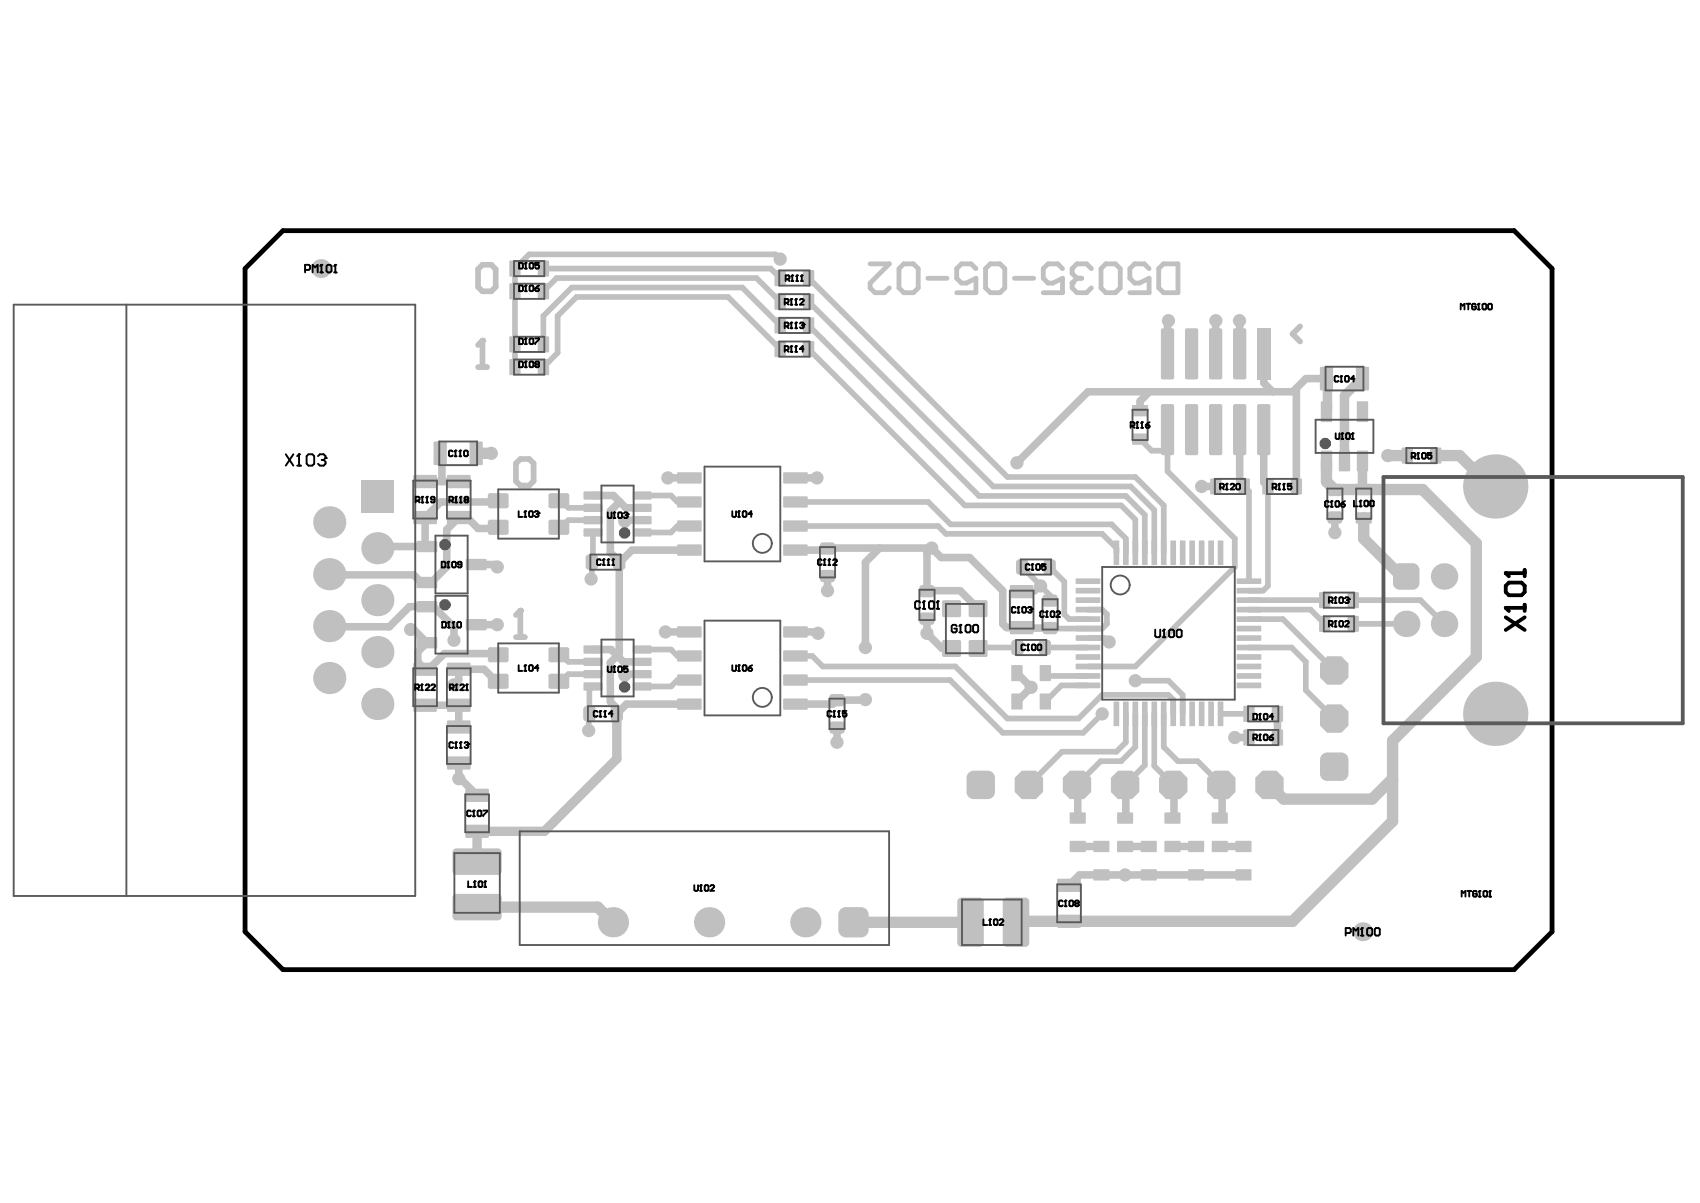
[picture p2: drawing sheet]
<svg xmlns="http://www.w3.org/2000/svg" width="420mm" height="297mm" viewBox="0 0 420 297" stroke-linecap="round" stroke-linejoin="round" font-family="sans-serif">
<path d="M69.9 57h304l9.4 9.3v163.8l-9.4 9.3h-304l-9.4-9.3v-163.8z" fill="none" stroke="#000" stroke-width="1.2"/>
<path d="M283.9 96.7h35.4M204.4 135.3h.1M228.6 145.8h8.5l4.4 4.5M228.9 146v-9.5l1.2-1.2 2.3 2.4h7l8.2 8.1v8.2l1 1 10.7 .1M228.9 152.8v3.6l3.8 3.7h2.3" fill="none" stroke="#c0c0c0" stroke-width="1.9"/>
<g fill="none" stroke="#c0c0c0" stroke-width="1.4">
<path d="M199.7 74.5l45.6 45.6h33.9l5.8 5.9v10.5M199.7 68.7l49.1 49.1h31.6l7 7v11.7M199.7 86.2l38.6 38.6h38.6l3.5 3.5v8.2M199.7 80.4l3.5 3.5M288.3 111.3v5.1M196.4 129.9h35.3l1.9 1.9h38.6l3.5 3.5v1.2M196.4 123.9h32.8l5.6 5.6h39.7l3.5 3.5v3.5M278 122.5l4.7 4.6v9.4M304.9 133v7l-24.5 24.6h-11.7M251.2 159.9h-9.4l-.3 .2M252.4 140l4.6 4.7M257 144.7l-1.4 1.4h-3.3"/>
<path d="M257 144.7l2.3 2.3v1.3M259.2 140l3.6 3.6v8.1l1.2 1.2h4.7M268.7 157.5h4.2l1 1M268.7 150.5h3.5l1.1 1.2v2.3l-1.1 1.2-12.9-.1M319 159.9l3.5 3.5"/>
</g>
<path d="M327.8 93.5v7.9" fill="none" stroke="#c0c0c0" stroke-width="2.3"/>
<circle cx="258" cy="159.9" r=".7" fill="#c0c0c0"/>
<path d="M258 159.9h10.7M308.4 159.9h10.6M308.4 152.9h8.4l12.7 12.6M308.4 150.5h15.2l3.5 3.5" fill="none" stroke="#c0c0c0" stroke-width="1.4"/>
<path d="M109.1 112.4v6.5h4.2" fill="none" stroke="#c0c0c0" stroke-width="1.9"/>
<circle cx="327.1" cy="148.2" r=".7" fill="#c0c0c0"/>
<g fill="none" stroke="#c0c0c0" stroke-width="1.4">
<path d="M203.2 83.9l38.6 38.6h36.2M307.3 120.1l1.1 1.2v22.2M308.4 148.2h18.7M313.1 144.7l-1.2 1.1h-3.5M196.4 167.9h38.2l13 13h19.9l4.7-4.6M196.4 162h4.2l2.6 2.6h32.7l12.9 12.8h17.5l5.9-5.8h16.4l1.1 1.2v3.5M258.1 166.2l.7 .7h9.9M268.7 169.2h-6.6l-4 4M278 176.3v7l-2.3 2.3h-13.4l-8.2 8.2M280.4 176.3v8.1l-3.5 3.6h-5.1l-5.8 5.8M280.4 168.1h8.2l3.5 3.5v4.7M282.7 176.3v12.6l-4.9 4.9"/>
<path d="M285 176.3v12.8l4.7 4.7M287.4 176.3v8.1l3.5 3.6h4.9l5.8 5.8M301.4 176.3h7"/>
</g>
<g fill="none" stroke="#c0c0c0" stroke-width="1.9">
<path d="M320.1 95.9v24.2M306.1 106.1v12.9l1.2 1.1M312.1 106.1v13M296.7 120.1h3.5M206.7 179.7v3.6M213.7 172.8l-7 .1-1 1h-9.3M254.6 169.7l-3.5 3.5M315.4 176.3v5.8M266 193.8l.1 .2v7.8M277.8 193.8l.2 .2v7.8l-.2 .2M289.7 193.8l.2 .2v7.8l-.4 .2M301.6 193.8l.2 .2v7.6l-.6 .4"/>
<path d="M304.9 182.1h3.5M266.2 209h5.8M277.8 209h5.9M289.5 209h5.9M301.2 209h5.9M307.1 216h-40.5l-2.6 2.6"/>
</g>
<path d="M351.3 120.9l13.3 13.3M313.5 193.8l3.5 3.5h21.8l4.7-4.7h.4v10.2" fill="none" stroke="#c0c0c0" stroke-width="2.8"/>
<circle cx="254.6" cy="169.7" r=".94" fill="#c0c0c0"/>
<path d="M288.6 79.2l-.3 .2v8M300.2 79.2v8.2M300.2 79.2h.1M306.1 79.2v8.2M268.7 96.7l-17.6 17.6M150.7 136.4l2.4 2.4M217.2 135.3l-3.5 3.5v21.1M230.1 135.3h-25.6l-.5 .5h-7.6M196.4 156h5.3l.3 .4M204.4 143.4v2.4M251.1 166.2l3.5 3.5" fill="none" stroke="#c0c0c0" stroke-width="1.9"/>
<path d="M343.9 202.8l-24.7 24.7h-55.2" fill="none" stroke="#c0c0c0" stroke-width="2.8"/>
<path d="M134.2 71.9l3.3-3.2h49.3l5.9 5.8M134.2 66.3h56.1l2.4 2.4M192.7 64l-1.2-1.2h-60.8l-3.5 3.5v24.3M192.7 86.2l-12.9-12.9h-37.4l-4.7 4.7v9.1l-3.5 3.5M192.7 80.4l-9.4-9.4h-42.1l-7 7v7M322.5 163.4v7" fill="none" stroke="#c0c0c0" stroke-width="1.4"/>
<circle cx="313.1" cy="120.1" r=".7" fill="#c0c0c0"/>
<path d="M268.7 96.7h15.2l-2.4 2.4v2.3M312.1 87.4v7.1l2.2 2.2M322.5 93.5l-3.2 3.2M312.1 119.1l1 1" fill="none" stroke="#c0c0c0" stroke-width="1.9"/>
<path d="M281.5 108.4l2.9 2.9h3.9M288.3 116.4l16.6 16.6M313.1 120.1v24.6M322.5 170.4l7 7" fill="none" stroke="#c0c0c0" stroke-width="1.4"/>
<path d="M343.9 182.9v9.7" fill="none" stroke="#c0c0c0" stroke-width="2.8"/>
<circle cx="239.7" cy="227.7" r="1.4" fill="#c0c0c0"/>
<path d="M117.6 111.9h3.7M327.6 113.8v5.1l2 2.1 21.7-.1M342.7 112.5h3.9M355.5 112.5h4.9l7.7 7.6M336.8 127.9v5.1l9.3 9.3M364.6 134.2v28l-20.7 20.7M117.8 224h29.8l3.8 3.7M210.8 227.7h28.9M264 227.5h-12.9l-.2 .2" fill="none" stroke="#c0c0c0" stroke-width="2.8"/>
<path d="M336.2 93.5l-4.2 4.2v16.1M327.8 101.4l-.2 .3M336.5 113.8v6.8l.3 .3M152.3 176.2v11.2l-17.9 17.9h-16.6v7.5" fill="none" stroke="#c0c0c0" stroke-width="2.3"/>
<g fill="none" stroke="#c0c0c0" stroke-width="1.9">
<path d="M322.5 93.5h5.3M105 118.9h4.1M108.7 111.9l.4 .5M164.9 118h5.3M196.4 118h5.3M117.6 139.4h4.6l.6 .6M123 130.2l-.3 .3h-4.7l-2.6-2.7h-2.1l-3 3v9.2l-3.8 3.8h-2.4l-1.9-1.9h-20.9M123 123.6l-.3 .3h-13.9l-3.8 3.9v6.7l.4 .4h-11.1l-.6 .6M146.4 122.4h5.1l3 3h4.1M152.9 138.8v22.6l-2.2 2.2v9.7l1.6 1.6v1.3l2.4-2.3h15.5M153 123.9l-2.3 2.3v10.2M158.6 128.4h-4.1l-.2 .3"/>
<path d="M170.2 135.8h-14.1l-3 3M329.6 127.8v3.7M81.8 154.8h14.3l5-5h6l5 5v3.3M101.4 155.4h.8l3.2 3.3-2.2 2.2v2.6l1.8 1.8h.9l3.8-3.9h12.8l.5 .3M117.6 154.2h5.2M164.3 156h5.9M105 174.1h8.3v5.4M123 168.2h-.5l-3-2.9h-6.2v2.6l-1.2 1.2M146.4 160.4h4.5l3 3h4.7M158.6 166.5h-4.1l-.2 .2M113.3 188.4v3.9h.4l4.1 4.1"/>
</g>
<path d="M138.6 123.6l1.8 1.8h6M146.4 131.5v7l-.3 .3v4l-.1 .2M146.4 128.4h-6l-1.8 1.8M158.6 122.4h7.1l1.6 1.5h2.9M170.2 129.9h-2.9l-1.6 1.6h-7.1M334.2 154h13.1M334.2 148.2h16.6l5.8 5.8M138.6 161.7l1.8 1.7h6M146.4 169.5l-.9 .9-.1 10M146.4 166.5h-6l-1.8 1.7M158.6 160.4h7.1l1.6 1.6h2.9M170.2 167.9h-2.9l-1.6 1.6h-7.1" fill="none" stroke="#c0c0c0" stroke-width="1.4"/>
<path d="M264.8 69.9v1.2l1.1 1.2h2.4l1.2-1.2M273.1 65.1h2.3l1.2 1.2v4.8l-1.2 1.2h-2.3l-1.2-1.2v-4.8zM283.8 66.3l-1.2-1.2h-2.4l-1.2 1.2v2.4l1.2 1.2h1.2l2.4-1.2v3.6h-4.8M287.3 65.1h3.6v7.2h-3.6l-1.2-1.2v-4.8z" fill="none" stroke="#c0c0c0" stroke-width="1.2"/>
<circle cx="264.8" cy="69.9" r=".59" fill="#c0c0c0"/>
<path d="M214.9 65.1h4.7l-4.7 4.8v1.2l1.2 1.2h2.3l1.2-1.2M223.2 65.1h2.4l1.2 1.2v4.8l-1.2 1.2h-2.4l-1.2-1.2v-4.8zM229.1 68.7h4.8M241 66.3l-1.2-1.2h-2.4l-1.1 1.2v2.4l1.1 1.2h1.2l2.4-1.2v3.6h-4.7M244.6 65.1h2.3l1.2 1.2v4.8l-1.2 1.2h-2.3l-1.2-1.2v-4.8zM250.5 68.7h4.8M262.4 66.3l-1.2-1.2h-2.4l-1.2 1.2v2.4l1.2 1.2h1.2l2.4-1.2v3.6h-4.8M265.9 68.7l-1.1 1.2M265.9 68.7h1.2M269.5 66.3l-1.2-1.2h-2.4l-1.1 1.2v1.2l1.1 1.2" fill="none" stroke="#c0c0c0" stroke-width="1.2"/>
<path d="M127.4 157.3h2.2M128.5 150.8v6.5" fill="none" stroke="#c0c0c0" stroke-width="1.4"/>
<circle cx="128.5" cy="150.8" r=".7" fill="#c0c0c0"/>
<path d="M119.1 65.4h2.2l1.1 1.1v4.3l-1.1 1.1h-2.2l-1-1.1v-4.3zM118.1 90.6h2.1M119.1 84.1v6.5M321.1 80.6l-1.9 1.9 1.9 1.8M128.5 113.3h2.2l1.1 1.1v4.4l-1.1 1.1h-2.2l-1.1-1.1v-4.4zM128.5 150.8l-1.1 1.1" fill="none" stroke="#c0c0c0" stroke-width="1.4"/>
<circle cx="119.1" cy="84.1" r=".7" fill="#c0c0c0"/>
<path d="M119.1 84.1l-1 1.1" fill="none" stroke="#c0c0c0" stroke-width="1.4"/>
<g fill="#c0c0c0">
<path d="M212.6 224a1.87 1.87 0 0 1 1.9 1.9h-1.9z"/>
<path d="M207.6 224.5l.8-.5h.5v1.9h-1.9l.1-.5z"/>
<path d="M207 229.6h1.9v1.9a1.87 1.87 0 0 1-1.9-1.9z"/>
<path d="M212.6 229.6h1.9a1.87 1.87 0 0 1-1.9 1.9z"/>
<path d="M243.9 190.3a1.75 1.75 0 0 1 1.8 1.7h-1.8z"/>
<path d="M239.2 190.8l1.2-.5v1.7h-1.7z"/>
<path d="M238.7 195.6h1.7v1.7a1.75 1.75 0 0 1-1.7-1.7z"/>
<path d="M243.9 195.6h1.8a1.75 1.75 0 0 1-1.8 1.7z"/>
<path d="M326.5 186.3l1.2-.5v1.8h-1.7z"/>
<path d="M326 191.1h1.7v1.7a1.75 1.75 0 0 1-1.7-1.7z"/>
<path d="M331.2 191.1h1.8a1.75 1.75 0 0 1-1.8 1.7z"/>
<path d="M331.2 185.8a1.75 1.75 0 0 1 1.8 1.8h-1.8z"/>
<path d="M344.5 139.5l1.1-.4v1.6h-1.6z"/>
<path d="M344 144h1.6v1.6a1.64 1.64 0 0 1-1.6-1.6z"/>
<path d="M348.9 144h1.6a1.64 1.64 0 0 1-1.6 1.6z"/>
<path d="M348.9 139.1a1.64 1.64 0 0 1 1.6 1.6h-1.6z"/>
<path d="M281.7 217.1h.3v.3z"/>
<path d="M285.4 217.1h.3l-.3 .3z"/>
<path d="M285.4 214.6l.3 .3h-.3z"/>
<path d="M281.8 214.7l.2-.1v.3h-.3z"/>
<path d="M281.7 210.1h.3v.3z"/>
<path d="M285.4 210.1h.3l-.3 .3z"/>
<path d="M285.4 207.6l.3 .3h-.3z"/>
<path d="M281.8 207.6h.2v.3h-.3z"/>
<path d="M287.5 203.1h.3v.3z"/>
<path d="M291.2 203.1h.3l-.1 .3h-.2z"/>
<path d="M291.2 200.6l.3 .3h-.3z"/>
<path d="M287.7 200.6h.1v.3h-.3z"/>
<path d="M287.5 210.1h.3v.3z"/>
<path d="M291.2 210.1h.3l-.1 .3h-.2z"/>
<path d="M291.2 207.6l.3 .3h-.3z"/>
<path d="M287.7 207.6h.1v.3h-.3z"/>
<path d="M293.4 210.1h.3v.3z"/>
<path d="M297.1 210.1h.3l-.2 .3h-.1z"/>
<path d="M297.1 207.6l.3 .3h-.3z"/>
<path d="M293.5 207.6h.2v.3h-.3z"/>
<path d="M293.4 217.1h.3v.3z"/>
<path d="M297.1 217.1h.3l-.2 .3h-.1z"/>
<path d="M297.1 214.6l.3 .3h-.3z"/>
<path d="M293.5 214.7l.2-.1v.3h-.3z"/>
<path d="M299.2 203.1h.3v.3z"/>
<path d="M302.9 203.1h.3l-.1 .3h-.2z"/>
<path d="M302.9 200.6l.3 .3h-.3z"/>
<path d="M299.4 200.6h.1v.3h-.3z"/>
<path d="M299.2 210.1h.3v.3z"/>
<path d="M302.9 210.1h.3l-.1 .3h-.2z"/>
<path d="M302.9 207.6l.3 .3h-.3z"/>
<path d="M299.4 207.6h.1v.3h-.3z"/>
<path d="M305.1 217.1h.3v.3z"/>
<path d="M308.8 217.1h.3l-.3 .3z"/>
<path d="M308.8 214.6l.3 .3h-.3z"/>
<path d="M305.2 214.7l.2-.1v.3h-.3z"/>
<path d="M305.1 210.1h.3v.3z"/>
<path d="M308.8 210.1h.3l-.3 .3z"/>
<path d="M308.8 207.6l.3 .3h-.3z"/>
<path d="M305.2 207.6h.2v.3h-.3z"/>
<path d="M275.9 203.1h.2v.3z"/>
<path d="M279.5 203.1h.3l-.1 .3h-.2z"/>
<path d="M279.5 200.6l.3 .3h-.3z"/>
<path d="M276 200.6h.1v.3h-.2z"/>
<path d="M275.9 210.1h.2v.3z"/>
<path d="M279.5 210.1h.3l-.1 .3h-.2z"/>
<path d="M279.5 207.6l.3 .3h-.3z"/>
<path d="M276 207.6h.1v.3h-.2z"/>
<path d="M264.2 203.1h.2v.3z"/>
<path d="M267.9 203.1h.2l-.1 .3h-.1z"/>
<path d="M267.9 200.6l.2 .3h-.2z"/>
<path d="M264.3 200.6h.1v.3h-.2z"/>
<path d="M264.2 210.1h.2v.3z"/>
<path d="M267.9 210.1h.2l-.1 .3h-.1z"/>
<path d="M267.9 207.6l.2 .3h-.2z"/>
<path d="M264.3 207.6h.1v.3h-.2z"/>
<path d="M270 210.1h.3v.3z"/>
<path d="M273.7 210.1h.3l-.2 .3h-.1z"/>
<path d="M273.7 207.6l.3 .3h-.3z"/>
<path d="M270.1 207.6h.2v.3h-.3z"/>
<path d="M270 217.1h.3v.3z"/>
<path d="M273.7 217.1h.3l-.2 .3h-.1z"/>
<path d="M273.7 214.6l.3 .3h-.3z"/>
<path d="M270.1 214.7l.2-.1v.3h-.3z"/>
<path d="M243.5 148.2l.4 .4h-.4z"/>
<path d="M239.4 148.2h.2v.4h-.4z"/>
<path d="M239.2 152h.4v.4z"/>
<path d="M243.5 152h.4l-.2 .3-.2 .1z"/>
<path d="M236.9 148.2l.4 .4h-.4z"/>
<path d="M232.9 148.2h.2v.4h-.4z"/>
<path d="M232.7 152h.4v.4z"/>
<path d="M236.9 152h.4l-.4 .4z"/>
<path d="M236.9 158l.4 .4h-.4z"/>
<path d="M232.9 158.1l.2-.1v.4h-.4z"/>
<path d="M232.7 161.8h.4v.4z"/>
<path d="M236.9 161.8h.4l-.4 .4z"/>
<path d="M243.5 158l.4 .4h-.4z"/>
<path d="M239.4 158.1l.2-.1v.4h-.4z"/>
<path d="M239.2 161.8h.4v.4z"/>
<path d="M243.5 161.8h.4l-.2 .4h-.2z"/>
<path d="M276.2 133.5l.2 .2h-.2z"/>
<path d="M275 133.5h.2v.2h-.2z"/>
<path d="M275 139.3h.2v.2z"/>
<path d="M276.2 139.3h.2l-.2 .2z"/>
<path d="M278.5 133.5l.2 .2h-.2z"/>
<path d="M277.4 133.5h.1v.2h-.2z"/>
<path d="M277.3 139.3h.2v.2z"/>
<path d="M278.5 139.3h.2l-.2 .2z"/>
<path d="M280.9 133.5l.2 .2h-.2z"/>
<path d="M279.7 133.5h.2v.2h-.2z"/>
<path d="M279.7 139.3h.2v.2z"/>
<path d="M280.9 139.3h.2l-.2 .2z"/>
<path d="M283.2 133.5l.2 .2h-.2z"/>
<path d="M282.1 133.5h.1v.2h-.2z"/>
<path d="M282 139.3h.2v.2z"/>
<path d="M283.2 139.3h.2l-.2 .2z"/>
<path d="M285.5 133.5l.2 .2h-.2z"/>
<path d="M284.4 133.5h.2v.2h-.3z"/>
<path d="M284.3 139.3h.3v.2z"/>
<path d="M285.5 139.3h.2l-.2 .2z"/>
<path d="M287.9 133.5l.2 .2h-.2z"/>
<path d="M286.7 133.5h.2v.2h-.2z"/>
<path d="M286.7 139.3h.2v.2z"/>
<path d="M287.9 139.3h.2l-.2 .2z"/>
<path d="M290.2 133.5l.2 .2h-.2z"/>
<path d="M289.1 133.5h.1v.2h-.2z"/>
<path d="M289 139.3h.2v.2z"/>
<path d="M290.2 139.3h.2l-.2 .2z"/>
<path d="M292.5 133.5l.3 .2h-.3z"/>
<path d="M291.4 133.5h.2v.2h-.2z"/>
<path d="M291.4 139.3h.2v.2z"/>
<path d="M292.5 139.3h.3l-.3 .2z"/>
<path d="M294.9 133.5l.2 .2h-.2z"/>
<path d="M293.8 133.5h.1v.2h-.2z"/>
<path d="M293.7 139.3h.2v.2z"/>
<path d="M294.9 139.3h.2l-.2 .2z"/>
<path d="M297.2 133.5l.2 .2h-.2z"/>
<path d="M296.1 133.5h.1v.2h-.2z"/>
<path d="M296 139.3h.2v.2z"/>
<path d="M297.2 139.3h.2l-.2 .2z"/>
<path d="M299.6 133.5l.2 .2h-.2z"/>
<path d="M298.4 133.5h.2v.2h-.2z"/>
<path d="M298.4 139.3h.2v.2z"/>
<path d="M299.6 139.3h.2l-.2 .2z"/>
<path d="M301.9 133.5l.2 .2h-.2z"/>
<path d="M300.8 133.5h.1v.2h-.2z"/>
<path d="M300.7 139.3h.2v.2z"/>
<path d="M301.9 139.3h.2l-.2 .2z"/>
<path d="M305.5 142.9l.1-.1v.2h-.2z"/>
<path d="M305.4 144h.2v.2z"/>
<path d="M311.3 144h.2l-.2 .2z"/>
<path d="M311.3 142.8l.2 .2h-.2z"/>
<path d="M305.5 145.2l.1-.1v.3h-.2z"/>
<path d="M305.4 146.3h.2v.3z"/>
<path d="M311.3 146.3h.2l-.2 .3z"/>
<path d="M311.3 145.1l.2 .3h-.2z"/>
<path d="M305.5 147.5h.1v.2h-.2z"/>
<path d="M305.4 148.7h.2v.2z"/>
<path d="M311.3 148.7h.2l-.2 .2z"/>
<path d="M311.3 147.5l.2 .2h-.2z"/>
<path d="M305.5 149.9l.1-.1v.2h-.2z"/>
<path d="M305.4 151h.2v.2z"/>
<path d="M311.3 151h.2l-.2 .2z"/>
<path d="M311.3 149.8l.2 .2h-.2z"/>
<path d="M305.5 152.2h.1v.2h-.2z"/>
<path d="M305.4 153.4h.2v.2z"/>
<path d="M311.3 153.4h.2l-.2 .2z"/>
<path d="M311.3 152.2l.2 .2h-.2z"/>
<path d="M305.5 154.6l.1-.1v.2h-.2z"/>
<path d="M305.4 155.7h.2v.2z"/>
<path d="M311.3 155.7h.2l-.2 .2z"/>
<path d="M311.3 154.5l.2 .2h-.2z"/>
<path d="M305.5 156.9l.1-.1v.3h-.2z"/>
<path d="M305.4 158h.2v.2z"/>
<path d="M311.3 158h.2l-.2 .2z"/>
<path d="M311.3 156.8l.2 .3h-.2z"/>
<path d="M305.5 159.2h.1v.2h-.2z"/>
<path d="M305.4 160.4h.2v.2z"/>
<path d="M311.3 160.4h.2l-.2 .2z"/>
<path d="M311.3 159.2l.2 .2h-.2z"/>
<path d="M305.5 161.6l.1-.1v.2h-.2z"/>
<path d="M305.4 162.7h.2v.2z"/>
<path d="M311.3 162.7h.2l-.2 .2z"/>
<path d="M311.3 161.5l.2 .2h-.2z"/>
<path d="M305.5 163.9h.1v.2h-.2z"/>
<path d="M305.4 165.1h.2v.2z"/>
<path d="M311.3 165.1h.2l-.2 .2z"/>
<path d="M311.3 163.9l.2 .2h-.2z"/>
<path d="M305.5 166.3l.1-.1v.2h-.2z"/>
<path d="M305.4 167.4h.2v.2z"/>
<path d="M311.3 167.4h.2l-.2 .2z"/>
<path d="M311.3 166.2l.2 .2h-.2z"/>
<path d="M305.5 168.6l.1-.1v.3h-.2z"/>
<path d="M305.4 169.7h.2v.2z"/>
<path d="M311.3 169.7h.2l-.2 .2z"/>
<path d="M311.3 168.5l.2 .3h-.2z"/>
<path d="M301.9 173.2l.2 .2h-.2z"/>
<path d="M300.8 173.3l.1-.1v.2h-.2z"/>
<path d="M300.7 179.1h.2v.2z"/>
<path d="M301.9 179.1h.2l-.2 .2z"/>
<path d="M299.6 173.2l.2 .2h-.2z"/>
<path d="M298.4 173.3l.2-.1v.2h-.2z"/>
<path d="M298.4 179.1h.2v.2z"/>
<path d="M299.6 179.1h.2l-.2 .2z"/>
<path d="M297.2 173.2l.2 .2h-.2z"/>
<path d="M296.1 173.3l.1-.1v.2h-.2z"/>
<path d="M296 179.1h.2v.2z"/>
<path d="M297.2 179.1h.2l-.2 .2z"/>
<path d="M294.9 173.2l.2 .2h-.2z"/>
<path d="M293.8 173.3l.1-.1v.2h-.2z"/>
<path d="M293.7 179.1h.2v.2z"/>
<path d="M294.9 179.1h.2l-.2 .2z"/>
<path d="M292.5 173.2l.3 .2h-.3z"/>
<path d="M291.4 173.3l.2-.1v.2h-.2z"/>
<path d="M291.4 179.1h.2v.2z"/>
<path d="M292.5 179.1h.3l-.3 .2z"/>
<path d="M290.2 173.2l.2 .2h-.2z"/>
<path d="M289.1 173.3l.1-.1v.2h-.2z"/>
<path d="M289 179.1h.2v.2z"/>
<path d="M290.2 179.1h.2l-.2 .2z"/>
<path d="M287.9 173.2l.2 .2h-.2z"/>
<path d="M286.7 173.3l.2-.1v.2h-.2z"/>
<path d="M286.7 179.1h.2v.2z"/>
<path d="M287.9 179.1h.2l-.2 .2z"/>
<path d="M285.5 173.2l.2 .2h-.2z"/>
<path d="M284.4 173.3l.2-.1v.2h-.3z"/>
<path d="M284.3 179.1h.3v.2z"/>
<path d="M285.5 179.1h.2l-.2 .2z"/>
<path d="M283.2 173.2l.2 .2h-.2z"/>
<path d="M282.1 173.3l.1-.1v.2h-.2z"/>
<path d="M282 179.1h.2v.2z"/>
<path d="M283.2 179.1h.2l-.2 .2z"/>
<path d="M280.9 173.2l.2 .2h-.2z"/>
<path d="M279.7 173.3l.2-.1v.2h-.2z"/>
<path d="M279.7 179.1h.2v.2z"/>
<path d="M280.9 179.1h.2l-.2 .2z"/>
<path d="M278.5 173.2l.2 .2h-.2z"/>
<path d="M277.4 173.3l.1-.1v.2h-.2z"/>
<path d="M277.3 179.1h.2v.2z"/>
<path d="M278.5 179.1h.2l-.2 .2z"/>
<path d="M276.2 173.2l.2 .2h-.2z"/>
<path d="M275 173.3l.2-.1v.2h-.2z"/>
<path d="M275 179.1h.2v.2z"/>
<path d="M276.2 179.1h.2l-.2 .2z"/>
<path d="M265.7 168.6l.1-.1v.3h-.2z"/>
<path d="M265.6 169.7h.2v.2z"/>
<path d="M271.5 169.7h.2l-.2 .2z"/>
<path d="M271.5 168.5l.2 .3h-.2z"/>
<path d="M265.7 166.3l.1-.1v.2h-.2z"/>
<path d="M265.6 167.4h.2v.2z"/>
<path d="M271.5 167.4h.2l-.2 .2z"/>
<path d="M271.5 166.2l.2 .2h-.2z"/>
<path d="M265.7 163.9h.1v.2h-.2z"/>
<path d="M265.6 165.1h.2v.2z"/>
<path d="M271.5 165.1h.2l-.2 .2z"/>
<path d="M271.5 163.9l.2 .2h-.2z"/>
<path d="M265.7 161.6l.1-.1v.2h-.2z"/>
<path d="M265.6 162.7h.2v.2z"/>
<path d="M271.5 162.7h.2l-.2 .2z"/>
<path d="M271.5 161.5l.2 .2h-.2z"/>
<path d="M265.7 159.2h.1v.2h-.2z"/>
<path d="M265.6 160.4h.2v.2z"/>
<path d="M271.5 160.4h.2l-.2 .2z"/>
<path d="M271.5 159.2l.2 .2h-.2z"/>
<path d="M265.7 156.9l.1-.1v.3h-.2z"/>
<path d="M265.6 158h.2v.2z"/>
<path d="M271.5 158h.2l-.2 .2z"/>
<path d="M271.5 156.8l.2 .3h-.2z"/>
<path d="M265.7 154.6l.1-.1v.2h-.2z"/>
<path d="M265.6 155.7h.2v.2z"/>
<path d="M271.5 155.7h.2l-.2 .2z"/>
<path d="M271.5 154.5l.2 .2h-.2z"/>
<path d="M265.7 152.2h.1v.2h-.2z"/>
<path d="M265.6 153.4h.2v.2z"/>
<path d="M271.5 153.4h.2l-.2 .2z"/>
<path d="M271.5 152.2l.2 .2h-.2z"/>
<path d="M265.7 149.9l.1-.1v.2h-.2z"/>
<path d="M265.6 151h.2v.2z"/>
<path d="M271.5 151h.2l-.2 .2z"/>
<path d="M271.5 149.8l.2 .2h-.2z"/>
<path d="M265.7 147.5h.1v.2h-.2z"/>
<path d="M265.6 148.7h.2v.2z"/>
<path d="M271.5 148.7h.2l-.2 .2z"/>
<path d="M271.5 147.5l.2 .2h-.2z"/>
<path d="M265.7 145.2l.1-.1v.3h-.2z"/>
<path d="M265.6 146.3h.2v.3z"/>
<path d="M271.5 146.3h.2l-.2 .3z"/>
<path d="M271.5 145.1l.2 .3h-.2z"/>
<path d="M265.7 142.9l.1-.1v.2h-.2z"/>
<path d="M265.6 144h.2v.2z"/>
<path d="M271.5 144h.2l-.2 .2z"/>
<path d="M271.5 142.8l.2 .2h-.2z"/>
<path d="M346.3 110.5h.1v.3h-.3z"/>
<path d="M346.1 114.2h.3v.3z"/>
<path d="M348.6 114.2h.3l-.1 .2-.2 .1z"/>
<path d="M348.6 110.5l.3 .3h-.3z"/>
<path d="M353.3 110.5h.1v.3h-.3z"/>
<path d="M353.1 114.2h.3v.3z"/>
<path d="M355.7 114.2h.2l-.1 .2-.1 .1z"/>
<path d="M355.7 110.5l.2 .3h-.2z"/>
<path d="M335.3 155.7h.3l-.3 .3z"/>
<path d="M335.3 152l.3 .3h-.3z"/>
<path d="M332.9 152.1l.1-.1v.3h-.2z"/>
<path d="M332.8 155.7h.2v.3z"/>
<path d="M328.3 155.7h.2l-.1 .3h-.1z"/>
<path d="M328.3 152l.2 .3h-.2z"/>
<path d="M325.9 152.1l.1-.1v.3h-.3z"/>
<path d="M325.7 155.7h.3v.3z"/>
<path d="M335.3 149.9h.3l-.3 .3z"/>
<path d="M335.3 146.2l.3 .3h-.3z"/>
<path d="M332.9 146.2h.1v.3h-.2z"/>
<path d="M332.8 149.9h.2v.3z"/>
<path d="M328.3 149.9h.2l-.1 .2-.1 .1z"/>
<path d="M328.3 146.2l.2 .3h-.2z"/>
<path d="M325.9 146.2h.1v.3h-.3z"/>
<path d="M325.7 149.9h.3v.3z"/>
<path d="M299 118.2l.1-.1v.3h-.3z"/>
<path d="M298.8 121.8h.3v.3z"/>
<path d="M301.4 121.8h.2l-.1 .3h-.1z"/>
<path d="M301.4 118.1l.2 .3h-.2z"/>
<path d="M306 118.2l.1-.1v.3h-.2z"/>
<path d="M305.9 121.8h.2v.3z"/>
<path d="M308.4 121.8h.3l-.2 .3h-.1z"/>
<path d="M308.4 118.1l.3 .3h-.3z"/>
<path d="M311.8 118.2l.2-.1v.3h-.3z"/>
<path d="M311.7 121.8h.3v.3z"/>
<path d="M314.2 121.8h.3l-.1 .3h-.2z"/>
<path d="M314.2 118.1l.3 .3h-.3z"/>
<path d="M318.9 118.2l.1-.1v.3h-.3z"/>
<path d="M318.7 121.8h.3v.3z"/>
<path d="M321.2 121.8h.3l-.1 .3h-.2z"/>
<path d="M321.2 118.1l.3 .3h-.3z"/>
<path d="M252 161h.8a.76 .76 0 0 1-.8 .8z"/>
<path d="M252 158a.76 .76 0 0 1 .8 .8h-.8z"/>
<path d="M249.9 158.2l.6-.2v.8h-.8z"/>
<path d="M249.7 161h.8v.8a.76 .76 0 0 1-.8-.8z"/>
<path d="M258.8 161h.7a.76 .76 0 0 1-.7 .8z"/>
<path d="M258.8 158a.76 .76 0 0 1 .7 .8h-.7z"/>
<path d="M256.7 158.2l.6-.2v.8h-.8z"/>
<path d="M256.5 161h.8v.8a.76 .76 0 0 1-.8-.8z"/>
<path d="M334.8 129h.3v.3z"/>
<path d="M338.5 129h.3l-.2 .2-.1 .1z"/>
<path d="M338.5 126.5l.3 .3h-.3z"/>
<path d="M334.9 126.5h.2v.3h-.3z"/>
<path d="M334.8 122h.3v.3z"/>
<path d="M338.5 122h.3l-.2 .2-.1 .1z"/>
<path d="M338.5 119.5l.3 .2h-.3z"/>
<path d="M334.9 119.5h.2v.2h-.3z"/>
<path d="M327.8 121.7h.7v.8a.76 .76 0 0 1-.7-.8z"/>
<path d="M330.7 121.7h.8a.76 .76 0 0 1-.8 .8z"/>
<path d="M330.7 119.5a.76 .76 0 0 1 .8 .7h-.8z"/>
<path d="M328 119.7l.5-.2v.7h-.7z"/>
<path d="M327.8 128.5h.7v.8a.76 .76 0 0 1-.7-.8z"/>
<path d="M330.7 128.5h.8a.76 .76 0 0 1-.8 .8z"/>
<path d="M330.7 126.2a.76 .76 0 0 1 .8 .8h-.8z"/>
<path d="M328 126.5l.5-.3v.8h-.7z"/>
<path d="M328.9 96.1h.3l-.2 .3h-.1z"/>
<path d="M328.9 90.6l.3 .3h-.3z"/>
<path d="M326.1 90.6h.2v.3h-.4z"/>
<path d="M325.9 96.1h.4v.3z"/>
<path d="M337.8 96.1h.3l-.2 .3h-.1z"/>
<path d="M337.8 90.6l.3 .3h-.3z"/>
<path d="M335 90.6h.1v.3h-.3z"/>
<path d="M334.8 96.1h.3v.3z"/>
<path d="M326.2 103.9h.2v.3z"/>
<path d="M328.7 103.9h.3l-.2 .3h-.1z"/>
<path d="M328.7 99.1l.3 .3h-.3z"/>
<path d="M326.3 99.1h.1v.3h-.2z"/>
<path d="M335.1 103.9h.2v.3z"/>
<path d="M337.6 103.9h.3l-.2 .3h-.1z"/>
<path d="M337.6 99.1l.3 .3h-.3z"/>
<path d="M335.2 99.1h.1v.3h-.2z"/>
<path d="M335.1 116.1h.2v.3z"/>
<path d="M337.6 116.1h.3l-.2 .3h-.1z"/>
<path d="M337.6 111.2l.3 .3h-.3z"/>
<path d="M335.2 111.3l.1-.1v.3h-.2z"/>
<path d="M330.6 116.1h.3v.3z"/>
<path d="M333.1 116.1h.3l-.3 .3z"/>
<path d="M333.1 111.2l.3 .3h-.3z"/>
<path d="M330.8 111.3l.1-.1v.3h-.3z"/>
<path d="M326.2 116.1h.2v.3z"/>
<path d="M328.7 116.1h.3l-.2 .3h-.1z"/>
<path d="M328.7 111.2l.3 .3h-.3z"/>
<path d="M326.3 111.3l.1-.1v.3h-.2z"/>
<path d="M227 153.5h.8v.8a.76 .76 0 0 1-.8-.8z"/>
<path d="M230 153.5h.8a.76 .76 0 0 1-.8 .8z"/>
<path d="M230 151.2a.76 .76 0 0 1 .8 .8h-.8z"/>
<path d="M227.3 151.5l.5-.3v.8h-.8z"/>
<path d="M227 146.7h.8v.8a.76 .76 0 0 1-.8-.8z"/>
<path d="M230 146.7h.8a.76 .76 0 0 1-.8 .8z"/>
<path d="M230 144.4a.76 .76 0 0 1 .8 .8h-.8z"/>
<path d="M227.3 144.7l.5-.3v.8h-.8z"/>
<path d="M279.5 109.5h.3v.3z"/>
<path d="M283.2 109.5h.3l-.3 .3z"/>
<path d="M283.2 107l.3 .3h-.3z"/>
<path d="M279.7 107.1l.1-.1v.3h-.3z"/>
<path d="M279.5 102.5h.3v.3z"/>
<path d="M283.2 102.5h.3l-.3 .3z"/>
<path d="M283.2 100l.3 .3h-.3z"/>
<path d="M279.7 100h.1v.3h-.3z"/>
<path d="M257.9 138.4l.5-.3v.8h-.7z"/>
<path d="M257.7 141.1h.7v.8a.76 .76 0 0 1-.7-.8z"/>
<path d="M260 141.1h.7a.76 .76 0 0 1-.7 .8z"/>
<path d="M260 138.1a.76 .76 0 0 1 .7 .8h-.7z"/>
<path d="M251.1 138.4l.6-.3v.8h-.8z"/>
<path d="M250.9 141.1h.8v.8a.76 .76 0 0 1-.8-.8z"/>
<path d="M253.2 141.1h.7a.76 .76 0 0 1-.7 .8z"/>
<path d="M253.2 138.1a.76 .76 0 0 1 .7 .8h-.7z"/>
<path d="M236.4 232.8h1v1a.98 .98 0 0 1-1-1z"/>
<path d="M242 232.8h.9a.98 .98 0 0 1-.9 1z"/>
<path d="M242 221.6a.98 .98 0 0 1 .9 1h-.9z"/>
<path d="M236.7 221.9l.7-.3v1h-1z"/>
<path d="M247.6 232.8h1v1a.98 .98 0 0 1-1-1z"/>
<path d="M253.2 232.8h1a.98 .98 0 0 1-1 1z"/>
<path d="M253.2 221.6a.98 .98 0 0 1 1 1h-1z"/>
<path d="M247.9 221.9l.7-.3v1h-1z"/>
<path d="M266.6 225.9l.3 .3h-.3z"/>
<path d="M261.2 225.9h.2v.3h-.3z"/>
<path d="M261.1 228.8h.3v.3z"/>
<path d="M266.6 228.8h.3l-.1 .3h-.2z"/>
<path d="M266.6 217l.3 .3h-.3z"/>
<path d="M261.2 217h.2v.3h-.3z"/>
<path d="M261.1 219.9h.3v.3z"/>
<path d="M266.6 219.9h.3l-.1 .3h-.2z"/>
<path d="M254.9 144.4l.3 .4h-.3z"/>
<path d="M249.5 144.5l.2-.1v.4h-.3z"/>
<path d="M249.4 147.4h.3v.3z"/>
<path d="M254.9 147.4h.3l-.1 .3h-.2z"/>
<path d="M254.9 153.3l.3 .4h-.3z"/>
<path d="M249.5 153.4l.2-.1v.4h-.3z"/>
<path d="M249.4 156.3h.3v.3z"/>
<path d="M254.9 156.3h.3v.1l-.3 .2z"/>
<path d="M260.4 153.6a.76 .76 0 0 1 .8 .7h-.8z"/>
<path d="M257.7 153.8l.5-.2v.7h-.8z"/>
<path d="M257.4 155.8h.8v.8a.76 .76 0 0 1-.8-.8z"/>
<path d="M260.4 155.8h.8a.76 .76 0 0 1-.8 .8z"/>
<path d="M260.4 146.8a.76 .76 0 0 1 .8 .7h-.8z"/>
<path d="M257.7 147l.5-.2v.7h-.8z"/>
<path d="M257.4 149.1h.8v.7a.76 .76 0 0 1-.8-.7z"/>
<path d="M260.4 149.1h.8a.76 .76 0 0 1-.8 .7z"/>
<path d="M286.7 111.9h.5v.5l-.3-.1z"/>
<path d="M289.5 111.9h.5l-.3 .4-.2 .1z"/>
<path d="M289.5 99.8l.4 .2 .1 .3h-.5z"/>
<path d="M286.9 99.8h.3v.5h-.5z"/>
<path d="M292.6 111.9h.5v.5l-.4-.2z"/>
<path d="M295.4 111.9h.5l-.3 .4-.2 .1z"/>
<path d="M295.4 99.8l.4 .2 .1 .3h-.5z"/>
<path d="M292.9 99.8h.2v.5h-.5z"/>
<path d="M298.6 111.9h.5v.5l-.3-.1z"/>
<path d="M301.3 111.9h.5l-.2 .4-.3 .1z"/>
<path d="M301.3 99.8l.5 .2v.3h-.5z"/>
<path d="M298.8 99.8h.3v.5h-.5z"/>
<path d="M286.7 93.2h.5v.5l-.3-.1z"/>
<path d="M289.5 93.2h.5l-.3 .4-.2 .1z"/>
<path d="M289.5 81.1l.4 .2 .1 .2h-.5z"/>
<path d="M286.9 81.1h.3v.4h-.5z"/>
<path d="M292.6 93.2h.5v.5l-.4-.3z"/>
<path d="M295.4 93.2h.5l-.3 .4-.2 .1z"/>
<path d="M295.4 81.1l.4 .2 .1 .2h-.5z"/>
<path d="M292.9 81.1h.2v.4h-.5z"/>
<path d="M298.6 93.2h.5v.5l-.3-.1z"/>
<path d="M301.3 93.2h.5l-.2 .4-.3 .1z"/>
<path d="M301.3 81.1l.5 .2v.2h-.5z"/>
<path d="M298.8 81.1h.3v.4h-.5z"/>
<path d="M304.5 111.9h.5v.5l-.3-.1z"/>
<path d="M307.3 111.9h.5l-.3 .4-.2 .1z"/>
<path d="M307.3 99.8l.4 .2 .1 .3h-.5z"/>
<path d="M304.7 99.8h.3v.5h-.5z"/>
<path d="M304.5 93.2h.5v.5l-.3-.1z"/>
<path d="M307.3 93.2h.5l-.3 .4-.2 .1z"/>
<path d="M307.3 81.1l.4 .2 .1 .2h-.5z"/>
<path d="M304.7 81.1h.3v.4h-.5z"/>
<path d="M310.4 111.9h.5v.5l-.4-.2z"/>
<path d="M313.2 111.9h.5l-.2 .4-.3 .1z"/>
<path d="M313.2 99.8l.4 .2 .1 .3h-.5z"/>
<path d="M310.7 99.8h.2v.5h-.5z"/>
<path d="M191.4 66.7h.1v.2h-.2z"/>
<path d="M191.3 70.4h.2v.2z"/>
<path d="M193.8 70.4h.3l-.2 .2h-.1z"/>
<path d="M193.8 66.7l.3 .2h-.3z"/>
<path d="M198.4 66.7h.2v.2h-.3z"/>
<path d="M198.3 70.4h.3v.2z"/>
<path d="M200.8 70.4h.3l-.2 .2h-.1z"/>
<path d="M200.8 66.7l.3 .2h-.3z"/>
<path d="M198.4 72.6l.2-.1v.3h-.3z"/>
<path d="M198.3 76.2h.3v.3z"/>
<path d="M200.8 76.2h.3l-.2 .3h-.1z"/>
<path d="M200.8 72.5l.3 .3h-.3z"/>
<path d="M191.4 72.6l.1-.1v.3h-.2z"/>
<path d="M191.3 76.2h.2v.3z"/>
<path d="M193.8 76.2h.3l-.2 .3h-.1z"/>
<path d="M193.8 72.5l.3 .3h-.3z"/>
<path d="M191.4 78.4h.1v.2h-.2z"/>
<path d="M191.3 82.1h.2v.2z"/>
<path d="M193.8 82.1h.3l-.2 .2h-.1z"/>
<path d="M193.8 78.4l.3 .2h-.3z"/>
<path d="M198.4 78.4h.2v.2h-.3z"/>
<path d="M198.3 82.1h.3v.2z"/>
<path d="M200.8 82.1h.3l-.2 .2h-.1z"/>
<path d="M200.8 78.4l.3 .2h-.3z"/>
<path d="M198.4 84.2h.2v.3h-.3z"/>
<path d="M198.3 87.9h.3v.3z"/>
<path d="M200.8 87.9h.3l-.2 .2-.1 .1z"/>
<path d="M200.8 84.2l.3 .3h-.3z"/>
<path d="M191.4 84.2h.1v.3h-.2z"/>
<path d="M191.3 87.9h.2v.3z"/>
<path d="M193.8 87.9h.3l-.2 .2-.1 .1z"/>
<path d="M193.8 84.2l.3 .3h-.3z"/>
<path d="M118.9 114.5h.3l-.1 .3-.2 .1z"/>
<path d="M118.9 109l.3 .3h-.3z"/>
<path d="M116.1 109.1l.2-.1v.3h-.4z"/>
<path d="M115.9 114.5h.4v.4z"/>
<path d="M110 114.5h.3l-.1 .3-.2 .1z"/>
<path d="M110 109l.3 .3h-.3z"/>
<path d="M107.2 109.1l.2-.1v.3h-.3z"/>
<path d="M107.1 114.5h.3v.4z"/>
<path d="M120.4 203.6l.3 .4h-.3z"/>
<path d="M115.1 203.7l.1-.1v.4h-.3z"/>
<path d="M114.9 206.6h.3v.3z"/>
<path d="M120.4 206.6h.3l-.1 .3h-.2z"/>
<path d="M120.4 194.7l.3 .4h-.3z"/>
<path d="M115.1 194.8l.1-.1v.4h-.3z"/>
<path d="M114.9 197.7h.3v.3z"/>
<path d="M120.4 197.7h.3l-.1 .3h-.2z"/>
<path d="M110.4 180.8h.3v.3z"/>
<path d="M115.9 180.8h.3l-.1 .3h-.2z"/>
<path d="M115.9 177.9l.3 .3h-.3z"/>
<path d="M110.5 177.9h.2v.3h-.3z"/>
<path d="M110.4 189.7h.3v.3z"/>
<path d="M115.9 189.7h.3l-.1 .3h-.2z"/>
<path d="M115.9 186.8l.3 .3h-.3z"/>
<path d="M110.5 186.8h.2v.3h-.3z"/>
<path d="M202.5 136.2h.7v.8a.76 .76 0 0 1-.7-.8z"/>
<path d="M205.5 136.2h.7a.76 .76 0 0 1-.7 .8z"/>
<path d="M205.5 133.9a.76 .76 0 0 1 .7 .8h-.7z"/>
<path d="M202.7 134.1l.5-.2v.8h-.7z"/>
<path d="M202.5 143h.7v.7a.76 .76 0 0 1-.7-.7z"/>
<path d="M205.5 143h.7a.76 .76 0 0 1-.7 .7z"/>
<path d="M205.5 140.7a.76 .76 0 0 1 .7 .8h-.7z"/>
<path d="M202.7 140.9l.5-.2v.8h-.7z"/>
<path d="M144.8 137.2l.6-.3v.8h-.8z"/>
<path d="M144.6 139.9h.8v.8a.76 .76 0 0 1-.8-.8z"/>
<path d="M146.9 139.9h.8a.76 .76 0 0 1-.8 .8z"/>
<path d="M146.9 136.9a.76 .76 0 0 1 .8 .8h-.8z"/>
<path d="M151.6 137.2l.6-.3v.8h-.8z"/>
<path d="M151.4 139.9h.8v.8a.76 .76 0 0 1-.8-.8z"/>
<path d="M153.7 139.9h.7a.76 .76 0 0 1-.7 .8z"/>
<path d="M153.7 136.9a.76 .76 0 0 1 .7 .8h-.7z"/>
<path d="M204.8 173.6h.8v.8a.76 .76 0 0 1-.8-.8z"/>
<path d="M207.8 173.6h.8a.76 .76 0 0 1-.8 .8z"/>
<path d="M207.8 171.3a.76 .76 0 0 1 .8 .8h-.8z"/>
<path d="M205 171.6l.6-.3v.8h-.8z"/>
<path d="M204.8 180.4h.8v.8a.76 .76 0 0 1-.8-.8z"/>
<path d="M207.8 180.4h.8a.76 .76 0 0 1-.8 .8z"/>
<path d="M207.8 178.1a.76 .76 0 0 1 .8 .8h-.8z"/>
<path d="M205 178.4l.6-.3v.8h-.8z"/>
<path d="M144.2 174.6l.6-.2v.7h-.8z"/>
<path d="M144 177.3h.8v.8a.76 .76 0 0 1-.8-.8z"/>
<path d="M146.3 177.3h.8a.76 .76 0 0 1-.8 .8z"/>
<path d="M146.3 174.4a.76 .76 0 0 1 .8 .7h-.8z"/>
<path d="M151 174.6l.6-.2v.7h-.8z"/>
<path d="M150.8 177.3h.8v.8a.76 .76 0 0 1-.8-.8z"/>
<path d="M153.1 177.3h.7a.76 .76 0 0 1-.7 .8z"/>
<path d="M153.1 174.4a.76 .76 0 0 1 .7 .7h-.7z"/>
<path d="M307.2 180.2l.1-.1v.3h-.3z"/>
<path d="M307 183.8h.3v.3z"/>
<path d="M309.6 183.8h.2l-.1 .3h-.1z"/>
<path d="M309.6 180.1l.2 .3h-.2z"/>
<path d="M314.2 180.2l.1-.1v.3h-.3z"/>
<path d="M314 183.8h.3v.3z"/>
<path d="M316.6 183.8h.2l-.2 .3z"/>
<path d="M316.6 180.1l.2 .3h-.2z"/>
<path d="M252.3 174.9h.2l-.1 .3h-.1z"/>
<path d="M252.3 171.2l.2 .3h-.2z"/>
<path d="M249.9 171.3l.1-.1v.3h-.3z"/>
<path d="M249.7 174.9h.3v.3z"/>
<path d="M259.3 174.9h.2l-.1 .3h-.1z"/>
<path d="M259.3 171.2l.2 .3h-.2z"/>
<path d="M256.9 171.3l.1-.1v.3h-.3z"/>
<path d="M256.7 174.9h.3v.3z"/>
<path d="M259.3 167.9h.2l-.1 .3h-.1z"/>
<path d="M259.3 164.2l.2 .3h-.2z"/>
<path d="M256.9 164.3l.1-.1v.3h-.3z"/>
<path d="M256.7 167.9h.3v.3z"/>
<path d="M252.3 167.9h.2l-.1 .3h-.1z"/>
<path d="M252.3 164.2l.2 .3h-.2z"/>
<path d="M249.9 164.3l.1-.1v.3h-.3z"/>
<path d="M249.7 167.9h.3v.3z"/>
<path d="M115.9 126.2l.3 .3h-.3z"/>
<path d="M110.5 126.2h.2v.3h-.3z"/>
<path d="M110.4 129.1h.3v.3z"/>
<path d="M115.9 129.1h.3l-.1 .3h-.2z"/>
<path d="M115.9 117.3l.3 .3h-.3z"/>
<path d="M110.5 117.3h.2v.3h-.3z"/>
<path d="M110.4 120.2h.3v.3z"/>
<path d="M115.9 120.2h.3l-.1 .3h-.2z"/>
<path d="M107.6 117.3l.3 .3h-.3z"/>
<path d="M102.2 117.3h.2v.3h-.3z"/>
<path d="M102.1 120.2h.3v.3z"/>
<path d="M107.6 120.2h.3l-.2 .3h-.1z"/>
<path d="M107.6 126.2l.3 .3h-.3z"/>
<path d="M102.2 126.2h.2v.3h-.3z"/>
<path d="M102.1 129.1h.3v.3z"/>
<path d="M107.6 129.1h.3l-.2 .3h-.1z"/>
<path d="M110.4 166.6h.3v.3z"/>
<path d="M115.9 166.6h.3l-.1 .2-.2 .1z"/>
<path d="M115.9 163.6l.3 .3h-.3z"/>
<path d="M110.5 163.7l.2-.1v.3h-.3z"/>
<path d="M110.4 175.4h.3v.4z"/>
<path d="M115.9 175.4h.3l-.1 .3-.2 .1z"/>
<path d="M115.9 172.5l.3 .3h-.3z"/>
<path d="M110.5 172.5h.2v.3h-.3z"/>
<path d="M102.1 175.4h.3v.4z"/>
<path d="M107.6 175.4h.3l-.2 .3-.1 .1z"/>
<path d="M107.6 172.5l.3 .3h-.3z"/>
<path d="M102.2 172.5h.2v.3h-.3z"/>
<path d="M102.1 166.6h.3v.3z"/>
<path d="M107.6 166.6h.3l-.2 .2-.1 .1z"/>
<path d="M107.6 163.6l.3 .3h-.3z"/>
<path d="M102.2 163.7l.2-.1v.3h-.3z"/>
<path d="M132.9 88.7h.2v.2h-.3z"/>
<path d="M132.8 92.4h.3v.2z"/>
<path d="M135.3 92.4h.3l-.3 .2z"/>
<path d="M135.3 88.7l.3 .2h-.3z"/>
<path d="M125.9 88.7h.1v.2h-.2z"/>
<path d="M125.8 92.4h.2v.2z"/>
<path d="M128.3 92.4h.3l-.2 .2h-.1z"/>
<path d="M128.3 88.7l.3 .2h-.3z"/>
<path d="M132.9 83.1l.2-.1v.3h-.3z"/>
<path d="M132.8 86.7h.3v.3z"/>
<path d="M135.3 86.7h.3l-.3 .3z"/>
<path d="M135.3 83l.3 .3h-.3z"/>
<path d="M125.9 83.1l.1-.1v.3h-.2z"/>
<path d="M125.8 86.7h.2v.3z"/>
<path d="M128.3 86.7h.3l-.2 .3h-.1z"/>
<path d="M128.3 83l.3 .3h-.3z"/>
<path d="M132.9 70l.2-.1v.3h-.3z"/>
<path d="M132.8 73.6h.3v.3z"/>
<path d="M135.3 73.6h.3l-.3 .3z"/>
<path d="M135.3 69.9l.3 .3h-.3z"/>
<path d="M125.9 70l.1-.1v.3h-.2z"/>
<path d="M125.8 73.6h.2v.3z"/>
<path d="M128.3 73.6h.3l-.2 .3h-.1z"/>
<path d="M128.3 69.9l.3 .3h-.3z"/>
<path d="M132.9 64.4l.2-.1v.3h-.3z"/>
<path d="M132.8 68h.3v.3z"/>
<path d="M135.3 68h.3l-.3 .3z"/>
<path d="M135.3 64.3l.3 .3h-.3z"/>
<path d="M125.9 64.4l.1-.1v.3h-.2z"/>
<path d="M125.8 68h.2v.3z"/>
<path d="M128.3 68h.3l-.2 .3h-.1z"/>
<path d="M128.3 64.3l.3 .3h-.3z"/>
<path d="M309.6 178h.2l-.1 .2h-.1z"/>
<path d="M309.6 174.3l.2 .3h-.2z"/>
<path d="M307.2 174.3h.1v.3h-.3z"/>
<path d="M307 178h.3v.2z"/>
<path d="M316.6 178h.2l-.2 .2z"/>
<path d="M316.6 174.3l.2 .3h-.2z"/>
<path d="M314.2 174.3h.1v.3h-.3z"/>
<path d="M314 178h.3v.2z"/>
<path d="M125 159.8l.3 .1 .3 .5h-.6z"/>
<path d="M120.7 159.9l.3-.1v.6h-.5z"/>
<path d="M120.5 163h.5v.5l-.5-.2z"/>
<path d="M125 163h.6l-.3 .5h-.3z"/>
<path d="M135.4 163h.6v.5l-.5-.2z"/>
<path d="M140 163h.6l-.3 .5h-.3z"/>
<path d="M140 159.8l.3 .1 .3 .5h-.6z"/>
<path d="M135.7 159.9l.3-.1v.6h-.6z"/>
<path d="M135.4 169.5h.6v.6l-.5-.3z"/>
<path d="M140 169.5h.6l-.3 .5-.3 .1z"/>
<path d="M140 166.3l.5 .3 .1 .3h-.6z"/>
<path d="M135.7 166.4l.3-.1v.6h-.6z"/>
<path d="M125 166.3l.5 .3 .1 .3h-.6z"/>
<path d="M120.7 166.4l.3-.1v.6h-.5z"/>
<path d="M120.5 169.5h.5v.6l-.5-.3z"/>
<path d="M125 169.5h.6l-.3 .5-.3 .1z"/>
<path d="M125 121.8h.3l.3 .5h-.6z"/>
<path d="M120.7 121.8h.3v.5h-.5z"/>
<path d="M120.5 125h.5v.5l-.5-.3z"/>
<path d="M125 125h.6l-.3 .4-.3 .1z"/>
<path d="M135.4 125h.6v.5l-.5-.3z"/>
<path d="M140 125h.6l-.3 .4-.3 .1z"/>
<path d="M140 121.8h.3l.3 .5h-.6z"/>
<path d="M135.7 121.8h.3v.5h-.6z"/>
<path d="M135.4 131.5h.6v.6l-.5-.3z"/>
<path d="M140 131.5h.6l-.3 .5-.3 .1z"/>
<path d="M140 128.3l.5 .3 .1 .3h-.6z"/>
<path d="M135.7 128.4l.3-.1v.6h-.6z"/>
<path d="M125 128.3l.5 .3 .1 .3h-.6z"/>
<path d="M120.7 128.4l.3-.1v.6h-.5z"/>
<path d="M120.5 131.5h.5v.6l-.5-.3z"/>
<path d="M125 131.5h.6l-.3 .5-.3 .1z"/>
<path d="M160.6 132.2h.3l-.1 .3h-.2z"/>
<path d="M160.6 130.4l.3 .4h-.3z"/>
<path d="M156.4 130.5l.1-.1v.4h-.3z"/>
<path d="M156.2 132.2h.3v.3z"/>
<path d="M160.6 129.2h.3l-.1 .2-.2 .1z"/>
<path d="M160.6 127.4l.3 .3h-.3z"/>
<path d="M156.4 127.4h.1v.3h-.3z"/>
<path d="M156.2 129.2h.3v.3z"/>
<path d="M160.6 126.1h.3l-.1 .3h-.2z"/>
<path d="M160.6 124.4l.3 .3h-.3z"/>
<path d="M156.4 124.4h.1v.3h-.3z"/>
<path d="M156.2 126.1h.3v.3z"/>
<path d="M148.4 126.1h.4l-.2 .3h-.2z"/>
<path d="M148.4 124.4l.4 .3h-.4z"/>
<path d="M144.2 124.4h.2v.3h-.3z"/>
<path d="M144.1 126.1h.3v.3z"/>
<path d="M148.4 129.2h.4l-.2 .2-.2 .1z"/>
<path d="M148.4 127.4l.4 .3h-.4z"/>
<path d="M144.2 127.4h.2v.3h-.3z"/>
<path d="M144.1 129.2h.3v.3z"/>
<path d="M148.4 132.2h.4l-.2 .3h-.2z"/>
<path d="M148.4 130.4l.4 .4h-.4z"/>
<path d="M144.2 130.5l.2-.1v.4h-.3z"/>
<path d="M144.1 132.2h.3v.3z"/>
<path d="M160.6 123.1h.3l-.1 .2-.2 .1z"/>
<path d="M160.6 121.3l.3 .3h-.3z"/>
<path d="M156.4 121.4l.1-.1v.3h-.3z"/>
<path d="M156.2 123.1h.3v.3z"/>
<path d="M148.4 123.1h.4l-.2 .2-.2 .1z"/>
<path d="M148.4 121.3l.4 .3h-.4z"/>
<path d="M144.2 121.4l.2-.1v.3h-.3z"/>
<path d="M144.1 123.1h.3v.3z"/>
<path d="M148.4 161.1h.4l-.2 .3h-.2z"/>
<path d="M148.4 159.4l.4 .3h-.4z"/>
<path d="M144.2 159.4h.2v.3h-.3z"/>
<path d="M144.1 161.1h.3v.3z"/>
<path d="M160.6 161.1h.3l-.1 .3h-.2z"/>
<path d="M160.6 159.4l.3 .3h-.3z"/>
<path d="M156.4 159.4h.1v.3h-.3z"/>
<path d="M156.2 161.1h.3v.3z"/>
<path d="M148.4 170.2h.4l-.2 .3h-.2z"/>
<path d="M148.4 168.5l.4 .3h-.4z"/>
<path d="M144.2 168.5h.2v.3h-.3z"/>
<path d="M144.1 170.2h.3v.3z"/>
<path d="M148.4 167.2h.4l-.2 .3h-.2z"/>
<path d="M148.4 165.4l.4 .3h-.4z"/>
<path d="M144.2 165.5l.2-.1v.3h-.3z"/>
<path d="M144.1 167.2h.3v.3z"/>
<path d="M148.4 164.1h.4l-.2 .3-.2 .1z"/>
<path d="M148.4 162.4l.4 .3h-.4z"/>
<path d="M144.2 162.4h.2v.3h-.3z"/>
<path d="M144.1 164.1h.3v.4z"/>
<path d="M160.6 164.1h.3l-.1 .3-.2 .1z"/>
<path d="M160.6 162.4l.3 .3h-.3z"/>
<path d="M156.4 162.4h.1v.3h-.3z"/>
<path d="M156.2 164.1h.3v.4z"/>
<path d="M160.6 167.2h.3l-.1 .3h-.2z"/>
<path d="M160.6 165.4l.3 .3h-.3z"/>
<path d="M156.4 165.5l.1-.1v.3h-.3z"/>
<path d="M156.2 167.2h.3v.3z"/>
<path d="M160.6 170.2h.3l-.1 .3h-.2z"/>
<path d="M160.6 168.5l.3 .3h-.3z"/>
<path d="M156.4 168.5h.1v.3h-.3z"/>
<path d="M156.2 170.2h.3v.3z"/>
<path d="M199.2 137h.3l-.2 .2h-.1z"/>
<path d="M199.2 134.4l.3 .3h-.3z"/>
<path d="M193.5 134.5l.2-.1v.3h-.3z"/>
<path d="M193.4 137h.3v.2z"/>
<path d="M199.2 131h.3l-.2 .3h-.1z"/>
<path d="M199.2 128.5l.3 .3h-.3z"/>
<path d="M193.5 128.5h.2v.3h-.3z"/>
<path d="M193.4 131h.3v.3z"/>
<path d="M199.2 125.1h.3l-.2 .2h-.1z"/>
<path d="M199.2 122.5l.3 .3h-.3z"/>
<path d="M193.5 122.6l.2-.1v.3h-.3z"/>
<path d="M193.4 125.1h.3v.2z"/>
<path d="M199.2 119.1h.3l-.2 .3h-.1z"/>
<path d="M199.2 116.6l.3 .3h-.3z"/>
<path d="M193.5 116.6h.2v.3h-.3z"/>
<path d="M193.4 119.1h.3v.3z"/>
<path d="M173 137h.3l-.2 .2h-.1z"/>
<path d="M173 134.4l.3 .3h-.3z"/>
<path d="M167.3 134.5l.2-.1v.3h-.3z"/>
<path d="M167.2 137h.3v.2z"/>
<path d="M173 131h.3l-.2 .3h-.1z"/>
<path d="M173 128.5l.3 .3h-.3z"/>
<path d="M167.3 128.5h.2v.3h-.3z"/>
<path d="M167.2 131h.3v.3z"/>
<path d="M173 125.1h.3l-.2 .2h-.1z"/>
<path d="M173 122.5l.3 .3h-.3z"/>
<path d="M167.3 122.6l.2-.1v.3h-.3z"/>
<path d="M167.2 125.1h.3v.2z"/>
<path d="M173 119.1h.3l-.2 .3h-.1z"/>
<path d="M173 116.6l.3 .3h-.3z"/>
<path d="M167.3 116.6h.2v.3h-.3z"/>
<path d="M167.2 119.1h.3v.3z"/>
<path d="M199.2 175h.3l-.2 .2-.1 .1z"/>
<path d="M199.2 172.5l.3 .2h-.3z"/>
<path d="M193.5 172.5h.2v.2h-.3z"/>
<path d="M193.4 175h.3v.3z"/>
<path d="M199.2 169h.3l-.2 .3h-.1z"/>
<path d="M199.2 166.5l.3 .3h-.3z"/>
<path d="M193.5 166.5h.2v.3h-.3z"/>
<path d="M193.4 169h.3v.3z"/>
<path d="M199.2 163.1h.3l-.2 .2-.1 .1z"/>
<path d="M199.2 160.6l.3 .2h-.3z"/>
<path d="M193.5 160.6h.2v.2h-.3z"/>
<path d="M193.4 163.1h.3v.3z"/>
<path d="M199.2 157.2h.3l-.2 .2h-.1z"/>
<path d="M199.2 154.6l.3 .3h-.3z"/>
<path d="M193.5 154.7l.2-.1v.3h-.3z"/>
<path d="M193.4 157.2h.3v.2z"/>
<path d="M173 175h.3l-.2 .2-.1 .1z"/>
<path d="M173 172.5l.3 .2h-.3z"/>
<path d="M167.3 172.5h.2v.2h-.3z"/>
<path d="M167.2 175h.3v.3z"/>
<path d="M173 169h.3l-.2 .3h-.1z"/>
<path d="M173 166.5l.3 .3h-.3z"/>
<path d="M167.3 166.5h.2v.3h-.3z"/>
<path d="M167.2 169h.3v.3z"/>
<path d="M173 163.1h.3l-.2 .2-.1 .1z"/>
<path d="M173 160.6l.3 .2h-.3z"/>
<path d="M167.3 160.6h.2v.2h-.3z"/>
<path d="M167.2 163.1h.3v.3z"/>
<path d="M173 157.2h.3l-.2 .2h-.1z"/>
<path d="M173 154.6l.3 .3h-.3z"/>
<path d="M167.3 154.7l.2-.1v.3h-.3z"/>
<path d="M167.2 157.2h.3v.2z"/>
<path d="M103 133.6l.1-.1v.3h-.2z"/>
<path d="M102.9 136.1h.2v.3z"/>
<path d="M107.7 136.1h.3l-.1 .2-.2 .1z"/>
<path d="M107.7 133.5l.3 .3h-.3z"/>
<path d="M103 142.5l.1-.1v.3h-.2z"/>
<path d="M102.9 145h.2v.2z"/>
<path d="M107.7 145h.3l-.1 .2h-.2z"/>
<path d="M107.7 142.4l.3 .3h-.3z"/>
<path d="M115.2 138h.1v.3h-.3z"/>
<path d="M115 140.5h.3v.3z"/>
<path d="M119.9 140.5h.3l-.2 .3h-.1z"/>
<path d="M119.9 138l.3 .3h-.3z"/>
<path d="M103 148.4h.1v.3h-.2z"/>
<path d="M102.9 150.9h.2v.3z"/>
<path d="M107.7 150.9h.3l-.1 .3h-.2z"/>
<path d="M107.7 148.4l.3 .3h-.3z"/>
<path d="M103 157.3h.1v.3h-.2z"/>
<path d="M102.9 159.8h.2v.3z"/>
<path d="M107.7 159.8h.3l-.1 .3h-.2z"/>
<path d="M107.7 157.3l.3 .3h-.3z"/>
<path d="M115.2 152.9l.1-.1v.3h-.3z"/>
<path d="M115 155.4h.3v.3z"/>
<path d="M119.9 155.4h.3l-.2 .2-.1 .1z"/>
<path d="M119.9 152.8l.3 .3h-.3z"/>
<path d="M112 221l.7-.3v1h-1z"/>
<path d="M111.7 226.3h1v1a.98 .98 0 0 1-1-1z"/>
<path d="M122.9 226.3h1a.98 .98 0 0 1-1 1z"/>
<path d="M122.9 220.7a.98 .98 0 0 1 1 1h-1z"/>
<path d="M112 209.8l.7-.3v1h-1z"/>
<path d="M111.7 215h1v1a.98 .98 0 0 1-1-1z"/>
<path d="M122.9 215h1a.98 .98 0 0 1-1 1z"/>
<path d="M122.9 209.5a.98 .98 0 0 1 1 1h-1z"/>
<circle cx="251.1" cy="114.3" r="1.64"/>
<circle cx="300.2" cy="79.2" r="1.64"/>
<circle cx="288.5" cy="79.2" r="1.64"/>
<circle cx="306.1" cy="79.2" r="1.64"/>
<circle cx="296.7" cy="120.1" r="1.64"/>
<circle cx="273.9" cy="158.5" r="1.64"/>
<circle cx="280.4" cy="168.1" r="1.64"/>
<circle cx="272.2" cy="176.3" r="1.64"/>
<circle cx="213.7" cy="172.8" r="1.64"/>
<circle cx="213.7" cy="159.9" r="1.64"/>
<circle cx="277.8" cy="216" r="1.64"/>
<circle cx="228.9" cy="156.4" r="1.64"/>
<circle cx="254.6" cy="169.7" r="1.64"/>
<circle cx="304.9" cy="182.1" r="1.64"/>
<circle cx="204.4" cy="145.9" r="1.64"/>
<circle cx="202" cy="156.4" r="1.64"/>
<circle cx="230.1" cy="135.3" r="1.64"/>
<circle cx="329.6" cy="131.5" r="1.64"/>
<circle cx="342.7" cy="112.5" r="1.64"/>
<circle cx="332" cy="107.7" r="1.64"/>
<circle cx="257" cy="144.7" r="1.64"/>
<circle cx="206.7" cy="183.3" r="1.64"/>
<circle cx="145.4" cy="180.4" r="1.64"/>
<circle cx="192.7" cy="64" r="1.64"/>
<circle cx="201.7" cy="118" r="1.64"/>
<circle cx="101.4" cy="155.4" r="1.64"/>
<circle cx="112.1" cy="158.1" r="1.64"/>
<circle cx="164.3" cy="156" r="1.64"/>
<circle cx="154.3" cy="166.7" r="1.64"/>
<circle cx="154.3" cy="128.7" r="1.64"/>
<circle cx="146" cy="143" r="1.64"/>
<circle cx="164.9" cy="118" r="1.64"/>
<circle cx="112.1" cy="169.1" r="1.64"/>
<circle cx="113.3" cy="192.3" r="1.64"/>
<circle cx="122.8" cy="154.2" r="1.64"/>
<circle cx="122.8" cy="140" r="1.64"/>
<circle cx="121.3" cy="111.9" r="1.64"/>
<circle cx="151.4" cy="227.7" r="3.7"/>
<circle cx="175.1" cy="227.7" r="3.7"/>
<circle cx="198.9" cy="227.7" r="3.7"/>
<circle cx="93.2" cy="173.8" r="4"/>
<circle cx="81.3" cy="167.4" r="4"/>
<circle cx="93.2" cy="161" r="4"/>
<circle cx="81.3" cy="154.6" r="4"/>
<circle cx="93.2" cy="148.2" r="4"/>
<circle cx="81.3" cy="141.8" r="4"/>
<circle cx="93.2" cy="135.4" r="4"/>
<circle cx="81.3" cy="129" r="4"/>
<circle cx="369.2" cy="176.3" r="7.9"/>
<circle cx="369.2" cy="120.1" r="7.9"/>
<circle cx="347.3" cy="154" r="3.3"/>
<circle cx="356.6" cy="154" r="3.3"/>
<circle cx="356.6" cy="142.3" r="3.3"/>
<circle cx="336.5" cy="230.1" r="2.34"/>
<circle cx="79.2" cy="66.3" r="2.34"/>
</g>
<g fill="#c0c0c0">
<path d="M89.2 118.6h8v7.9h-8z" fill-rule="evenodd"/>
<path d="M208.9 224h3.7l1.9 1.9v3.7l-1.9 1.9h-3.7l-1.9-1.9v-3.7z" fill-rule="evenodd"/>
<path d="M288 190.3h3.5l1.7 1.7v3.6l-1.7 1.7h-3.5l-1.8-1.7v-3.6z" fill-rule="evenodd"/>
<path d="M311.7 190.3h3.5l1.8 1.7v3.6l-1.8 1.7h-3.5l-1.7-1.7v-3.6z" fill-rule="evenodd"/>
<path d="M240.4 190.3h3.5l1.8 1.7v3.6l-1.8 1.7h-3.5l-1.7-1.7v-3.6z" fill-rule="evenodd"/>
<path d="M276.1 190.3h3.5l1.7 1.7v3.6l-1.7 1.7h-3.5l-1.8-1.7v-3.6z" fill-rule="evenodd"/>
<path d="M264.2 190.3h3.5l1.8 1.7v3.6l-1.8 1.7h-3.5l-1.8-1.7v-3.6z" fill-rule="evenodd"/>
<path d="M252.3 190.3h3.5l1.8 1.7v3.6l-1.8 1.7h-3.5l-1.7-1.7v-3.6z" fill-rule="evenodd"/>
<path d="M299.8 190.3h3.6l1.7 1.7v3.6l-1.7 1.7h-3.6l-1.7-1.7v-3.6z" fill-rule="evenodd"/>
<path d="M327.7 185.8h3.5l1.8 1.8v3.5l-1.8 1.7h-3.5l-1.7-1.7v-3.5z" fill-rule="evenodd"/>
<path d="M327.7 173.9h3.5l1.8 1.8v3.5l-1.8 1.7h-3.5l-1.7-1.7v-3.5z" fill-rule="evenodd"/>
<path d="M327.7 162h3.5l1.8 1.8v3.5l-1.8 1.8h-3.5l-1.7-1.8v-3.5z" fill-rule="evenodd"/>
<path d="M345.6 139.1h3.3l1.6 1.6v3.3l-1.6 1.6h-3.3l-1.6-1.6v-3.3z" fill-rule="evenodd"/>
<path d="M282 214.6h3.4l.3 .3v2.2l-.3 .3h-3.4l-.3-.3v-2.2z" fill-rule="evenodd"/>
<path d="M282 207.6h3.4l.3 .3v2.2l-.3 .3h-3.4l-.3-.3v-2.2z" fill-rule="evenodd"/>
<path d="M287.5 200.9l.3-.3h3.4l.3 .3v2.2l-.3 .3h-3.4l-.3-.3z" fill-rule="evenodd"/>
<path d="M287.8 207.6h3.4l.3 .3v2.2l-.3 .3h-3.4l-.3-.3v-2.2z" fill-rule="evenodd"/>
<path d="M293.7 207.6h3.4l.3 .3v2.2l-.3 .3h-3.4l-.3-.3v-2.2z" fill-rule="evenodd"/>
<path d="M293.7 214.6h3.4l.3 .3v2.2l-.3 .3h-3.4l-.3-.3v-2.2z" fill-rule="evenodd"/>
<path d="M299.5 200.6h3.4l.3 .3v2.2l-.3 .3h-3.4l-.3-.3v-2.2z" fill-rule="evenodd"/>
<path d="M299.5 207.6h3.4l.3 .3v2.2l-.3 .3h-3.4l-.3-.3v-2.2z" fill-rule="evenodd"/>
<path d="M305.4 214.6h3.4l.3 .3v2.2l-.3 .3h-3.4l-.3-.3v-2.2z" fill-rule="evenodd"/>
<path d="M305.4 207.6h3.4l.3 .3v2.2l-.3 .3h-3.4l-.3-.3v-2.2z" fill-rule="evenodd"/>
<path d="M276.1 200.6h3.4l.3 .3v2.2l-.3 .3h-3.4l-.2-.3v-2.2z" fill-rule="evenodd"/>
<path d="M276.1 207.6h3.4l.3 .3v2.2l-.3 .3h-3.4l-.2-.3v-2.2z" fill-rule="evenodd"/>
<path d="M264.4 200.6h3.5l.2 .3v2.2l-.2 .3h-3.5l-.2-.3v-2.2z" fill-rule="evenodd"/>
<path d="M264.4 207.6h3.5l.2 .3v2.2l-.2 .3h-3.5l-.2-.3v-2.2z" fill-rule="evenodd"/>
<path d="M270.3 207.6h3.4l.3 .3v2.2l-.3 .3h-3.4l-.3-.3v-2.2z" fill-rule="evenodd"/>
<path d="M270.3 214.6h3.4l.3 .3v2.2l-.3 .3h-3.4l-.3-.3v-2.2z" fill-rule="evenodd"/>
<path d="M239.6 148.2h3.9l.4 .4v3.4l-.4 .4h-3.9l-.4-.4v-3.4z" fill-rule="evenodd"/>
<path d="M233.1 148.2h3.8l.4 .4v3.4l-.4 .4h-3.8l-.4-.4v-3.4z" fill-rule="evenodd"/>
<path d="M232.7 158.4l.4-.4h3.8l.4 .4v3.4l-.4 .4h-3.8l-.4-.4z" fill-rule="evenodd"/>
<path d="M239.2 158.4l.4-.4h3.9l.4 .4v3.4l-.4 .4h-3.9l-.4-.4z" fill-rule="evenodd"/>
<path d="M275 133.7l.2-.2h1l.2 .2v5.6l-.2 .2h-1l-.2-.2z" fill-rule="evenodd"/>
<path d="M277.5 133.5h1l.2 .2v5.6l-.2 .2h-1l-.2-.2v-5.6z" fill-rule="evenodd"/>
<path d="M279.9 133.5h1l.2 .2v5.6l-.2 .2h-1l-.2-.2v-5.6z" fill-rule="evenodd"/>
<path d="M282.2 133.5h1l.2 .2v5.6l-.2 .2h-1l-.2-.2v-5.6z" fill-rule="evenodd"/>
<path d="M284.3 133.7l.3-.2h.9l.2 .2v5.6l-.2 .2h-.9l-.3-.2z" fill-rule="evenodd"/>
<path d="M286.9 133.5h1l.2 .2v5.6l-.2 .2h-1l-.2-.2v-5.6z" fill-rule="evenodd"/>
<path d="M289 133.7l.2-.2h1l.2 .2v5.6l-.2 .2h-1l-.2-.2z" fill-rule="evenodd"/>
<path d="M291.6 133.5h.9l.3 .2v5.6l-.3 .2h-.9l-.2-.2v-5.6z" fill-rule="evenodd"/>
<path d="M293.9 133.5h1l.2 .2v5.6l-.2 .2h-1l-.2-.2v-5.6z" fill-rule="evenodd"/>
<path d="M296.2 133.5h1l.2 .2v5.6l-.2 .2h-1l-.2-.2v-5.6z" fill-rule="evenodd"/>
<path d="M298.6 133.5h1l.2 .2v5.6l-.2 .2h-1l-.2-.2v-5.6z" fill-rule="evenodd"/>
<path d="M300.9 133.5h1l.2 .2v5.6l-.2 .2h-1l-.2-.2v-5.6z" fill-rule="evenodd"/>
<path d="M305.6 142.8h5.7l.2 .2v1l-.2 .2h-5.7l-.2-.2v-1z" fill-rule="evenodd"/>
<path d="M305.6 145.1h5.7l.2 .3v.9l-.2 .3h-5.7l-.2-.3v-.9z" fill-rule="evenodd"/>
<path d="M305.6 147.5h5.7l.2 .2v1l-.2 .2h-5.7l-.2-.2v-1z" fill-rule="evenodd"/>
<path d="M305.6 149.8h5.7l.2 .2v1l-.2 .2h-5.7l-.2-.2v-1z" fill-rule="evenodd"/>
<path d="M305.6 152.2h5.7l.2 .2v1l-.2 .2h-5.7l-.2-.2v-1z" fill-rule="evenodd"/>
<path d="M305.6 154.5h5.7l.2 .2v1l-.2 .2h-5.7l-.2-.2v-1z" fill-rule="evenodd"/>
<path d="M305.6 156.8h5.7l.2 .3v.9l-.2 .2h-5.7l-.2-.2v-.9z" fill-rule="evenodd"/>
<path d="M305.6 159.2h5.7l.2 .2v1l-.2 .2h-5.7l-.2-.2v-1z" fill-rule="evenodd"/>
<path d="M305.6 161.5h5.7l.2 .2v1l-.2 .2h-5.7l-.2-.2v-1z" fill-rule="evenodd"/>
<path d="M305.6 163.9h5.7l.2 .2v1l-.2 .2h-5.7l-.2-.2v-1z" fill-rule="evenodd"/>
<path d="M305.6 166.2h5.7l.2 .2v1l-.2 .2h-5.7l-.2-.2v-1z" fill-rule="evenodd"/>
<path d="M305.6 168.5h5.7l.2 .3v.9l-.2 .2h-5.7l-.2-.2v-.9z" fill-rule="evenodd"/>
<path d="M300.9 173.2h1l.2 .2v5.7l-.2 .2h-1l-.2-.2v-5.7z" fill-rule="evenodd"/>
<path d="M298.6 173.2h1l.2 .2v5.7l-.2 .2h-1l-.2-.2v-5.7z" fill-rule="evenodd"/>
<path d="M296.2 173.2h1l.2 .2v5.7l-.2 .2h-1l-.2-.2v-5.7z" fill-rule="evenodd"/>
<path d="M293.9 173.2h1l.2 .2v5.7l-.2 .2h-1l-.2-.2v-5.7z" fill-rule="evenodd"/>
<path d="M291.6 173.2h.9l.3 .2v5.7l-.3 .2h-.9l-.2-.2v-5.7z" fill-rule="evenodd"/>
<path d="M289 173.4l.2-.2h1l.2 .2v5.7l-.2 .2h-1l-.2-.2z" fill-rule="evenodd"/>
<path d="M286.9 173.2h1l.2 .2v5.7l-.2 .2h-1l-.2-.2v-5.7z" fill-rule="evenodd"/>
<path d="M284.3 173.4l.3-.2h.9l.2 .2v5.7l-.2 .2h-.9l-.3-.2z" fill-rule="evenodd"/>
<path d="M282.2 173.2h1l.2 .2v5.7l-.2 .2h-1l-.2-.2v-5.7z" fill-rule="evenodd"/>
<path d="M279.9 173.2h1l.2 .2v5.7l-.2 .2h-1l-.2-.2v-5.7z" fill-rule="evenodd"/>
<path d="M277.5 173.2h1l.2 .2v5.7l-.2 .2h-1l-.2-.2v-5.7z" fill-rule="evenodd"/>
<path d="M275 173.4l.2-.2h1l.2 .2v5.7l-.2 .2h-1l-.2-.2z" fill-rule="evenodd"/>
<path d="M265.8 168.5h5.7l.2 .3v.9l-.2 .2h-5.7l-.2-.2v-.9z" fill-rule="evenodd"/>
<path d="M265.6 166.4l.2-.2h5.7l.2 .2v1l-.2 .2h-5.7l-.2-.2z" fill-rule="evenodd"/>
<path d="M265.6 164.1l.2-.2h5.7l.2 .2v1l-.2 .2h-5.7l-.2-.2z" fill-rule="evenodd"/>
<path d="M265.6 161.7l.2-.2h5.7l.2 .2v1l-.2 .2h-5.7l-.2-.2z" fill-rule="evenodd"/>
<path d="M265.8 159.2h5.7l.2 .2v1l-.2 .2h-5.7l-.2-.2v-1z" fill-rule="evenodd"/>
<path d="M265.6 157.1l.2-.3h5.7l.2 .3v.9l-.2 .2h-5.7l-.2-.2z" fill-rule="evenodd"/>
<path d="M265.6 154.7l.2-.2h5.7l.2 .2v1l-.2 .2h-5.7l-.2-.2z" fill-rule="evenodd"/>
<path d="M265.6 152.4l.2-.2h5.7l.2 .2v1l-.2 .2h-5.7l-.2-.2z" fill-rule="evenodd"/>
<path d="M265.8 149.8h5.7l.2 .2v1l-.2 .2h-5.7l-.2-.2v-1z" fill-rule="evenodd"/>
<path d="M265.6 147.7l.2-.2h5.7l.2 .2v1l-.2 .2h-5.7l-.2-.2z" fill-rule="evenodd"/>
<path d="M265.6 145.4l.2-.3h5.7l.2 .3v.9l-.2 .3h-5.7l-.2-.3z" fill-rule="evenodd"/>
<path d="M265.6 143l.2-.2h5.7l.2 .2v1l-.2 .2h-5.7l-.2-.2z" fill-rule="evenodd"/>
<path d="M346.4 110.5h2.2l.3 .3v3.4l-.3 .3h-2.2l-.3-.3v-3.4z" fill-rule="evenodd"/>
<path d="M353.4 110.5h2.3l.2 .3v3.4l-.2 .3h-2.3l-.3-.3v-3.4z" fill-rule="evenodd"/>
<path d="M333 152h2.3l.3 .3v3.4l-.3 .3h-2.3l-.2-.3v-3.4z" fill-rule="evenodd"/>
<path d="M326 152h2.3l.2 .3v3.4l-.2 .3h-2.3l-.3-.3v-3.4z" fill-rule="evenodd"/>
<path d="M332.8 146.5l.2-.3h2.3l.3 .3v3.4l-.3 .3h-2.3l-.2-.3z" fill-rule="evenodd"/>
<path d="M326 146.2h2.3l.2 .3v3.4l-.2 .3h-2.3l-.3-.3v-3.4z" fill-rule="evenodd"/>
<path d="M299.1 118.1h2.3l.2 .3v3.4l-.2 .3h-2.3l-.3-.3v-3.4z" fill-rule="evenodd"/>
<path d="M306.1 118.1h2.3l.3 .3v3.4l-.3 .3h-2.3l-.2-.3v-3.4z" fill-rule="evenodd"/>
<path d="M312 118.1h2.2l.3 .3v3.4l-.3 .3h-2.2l-.3-.3v-3.4z" fill-rule="evenodd"/>
<path d="M319 118.1h2.2l.3 .3v3.4l-.3 .3h-2.2l-.3-.3v-3.4z" fill-rule="evenodd"/>
<path d="M250.5 158h1.5l.8 .8v2.2l-.8 .8h-1.5l-.8-.8v-2.2z" fill-rule="evenodd"/>
<path d="M257.3 158h1.5l.7 .8v2.2l-.7 .8h-1.5l-.8-.8v-2.2z" fill-rule="evenodd"/>
<path d="M334.8 126.8l.3-.3h3.4l.3 .3v2.2l-.3 .3h-3.4l-.3-.3z" fill-rule="evenodd"/>
<path d="M334.8 119.7l.3-.2h3.4l.3 .2v2.3l-.3 .3h-3.4l-.3-.3z" fill-rule="evenodd"/>
<path d="M328.5 119.5h2.2l.8 .7v1.5l-.8 .8h-2.2l-.7-.8v-1.5z" fill-rule="evenodd"/>
<path d="M328.5 126.2h2.2l.8 .8v1.5l-.8 .8h-2.2l-.7-.8v-1.5z" fill-rule="evenodd"/>
<path d="M326.3 90.6h2.6l.3 .3v5.2l-.3 .3h-2.6l-.4-.3v-5.2z" fill-rule="evenodd"/>
<path d="M335.1 90.6h2.7l.3 .3v5.2l-.3 .3h-2.7l-.3-.3v-5.2z" fill-rule="evenodd"/>
<path d="M326.4 99.1h2.3l.3 .3v4.5l-.3 .3h-2.3l-.2-.3v-4.5z" fill-rule="evenodd"/>
<path d="M335.3 99.1h2.3l.3 .3v4.5l-.3 .3h-2.3l-.2-.3v-4.5z" fill-rule="evenodd"/>
<path d="M335.3 111.2h2.3l.3 .3v4.6l-.3 .3h-2.3l-.2-.3v-4.6z" fill-rule="evenodd"/>
<path d="M330.6 111.5l.3-.3h2.2l.3 .3v4.6l-.3 .3h-2.2l-.3-.3z" fill-rule="evenodd"/>
<path d="M326.4 111.2h2.3l.3 .3v4.6l-.3 .3h-2.3l-.2-.3v-4.6z" fill-rule="evenodd"/>
<path d="M227.8 151.2h2.2l.8 .8v1.5l-.8 .8h-2.2l-.8-.8v-1.5z" fill-rule="evenodd"/>
<path d="M227 145.2l.8-.8h2.2l.8 .8v1.5l-.8 .8h-2.2l-.8-.8z" fill-rule="evenodd"/>
<path d="M279.8 107h3.4l.3 .3v2.2l-.3 .3h-3.4l-.3-.3v-2.2z" fill-rule="evenodd"/>
<path d="M279.8 100h3.4l.3 .3v2.2l-.3 .3h-3.4l-.3-.3v-2.2z" fill-rule="evenodd"/>
<path d="M258.4 138.1h1.6l.7 .8v2.2l-.7 .8h-1.6l-.7-.8v-2.2z" fill-rule="evenodd"/>
<path d="M251.7 138.1h1.5l.7 .8v2.2l-.7 .8h-1.5l-.8-.8v-2.2z" fill-rule="evenodd"/>
<path d="M237.4 221.6h4.6l.9 1v10.2l-.9 1h-4.6l-1-1v-10.2z" fill-rule="evenodd"/>
<path d="M248.6 221.6h4.6l1 1v10.2l-1 1h-4.6l-1-1v-10.2z" fill-rule="evenodd"/>
<path d="M261.4 225.9h5.2l.3 .3v2.6l-.3 .3h-5.2l-.3-.3v-2.6z" fill-rule="evenodd"/>
<path d="M261.4 217h5.2l.3 .3v2.6l-.3 .3h-5.2l-.3-.3v-2.6z" fill-rule="evenodd"/>
<path d="M249.4 144.8l.3-.4h5.2l.3 .4v2.6l-.3 .3h-5.2l-.3-.3z" fill-rule="evenodd"/>
<path d="M249.7 153.3h5.2l.3 .4v2.6l-.3 .3h-5.2l-.3-.3v-2.6z" fill-rule="evenodd"/>
<path d="M258.2 153.6h2.2l.8 .7v1.5l-.8 .8h-2.2l-.8-.8v-1.5z" fill-rule="evenodd"/>
<path d="M258.2 146.8h2.2l.8 .7v1.6l-.8 .7h-2.2l-.8-.7v-1.6z" fill-rule="evenodd"/>
<path d="M287.2 99.8h2.3l.5 .5v11.6l-.5 .5h-2.3l-.5-.5v-11.6z" fill-rule="evenodd"/>
<path d="M293.1 99.8h2.3l.5 .5v11.6l-.5 .5h-2.3l-.5-.5v-11.6z" fill-rule="evenodd"/>
<path d="M299.1 99.8h2.2l.5 .5v11.6l-.5 .5h-2.2l-.5-.5v-11.6z" fill-rule="evenodd"/>
<path d="M287.2 81.1h2.3l.5 .4v11.7l-.5 .5h-2.3l-.5-.5v-11.7z" fill-rule="evenodd"/>
<path d="M293.1 81.1h2.3l.5 .4v11.7l-.5 .5h-2.3l-.5-.5v-11.7z" fill-rule="evenodd"/>
<path d="M299.1 81.1h2.2l.5 .4v11.7l-.5 .5h-2.2l-.5-.5v-11.7z" fill-rule="evenodd"/>
<path d="M305 99.8h2.3l.5 .5v11.6l-.5 .5h-2.3l-.5-.5v-11.6z" fill-rule="evenodd"/>
<path d="M305 81.1h2.3l.5 .4v11.7l-.5 .5h-2.3l-.5-.5v-11.7z" fill-rule="evenodd"/>
<path d="M310.9 99.8h2.3l.5 .5v11.6l-.5 .5h-2.3l-.5-.5v-11.6z" fill-rule="evenodd"/>
<path d="M310.4 81.1h3.3v12.6h-3.3z" fill-rule="evenodd"/>
<path d="M191.5 66.7h2.3l.3 .2v3.5l-.3 .2h-2.3l-.2-.2v-3.5z" fill-rule="evenodd"/>
<path d="M198.6 66.7h2.2l.3 .2v3.5l-.3 .2h-2.2l-.3-.2v-3.5z" fill-rule="evenodd"/>
<path d="M198.6 72.5h2.2l.3 .3v3.4l-.3 .3h-2.2l-.3-.3v-3.4z" fill-rule="evenodd"/>
<path d="M191.5 72.5h2.3l.3 .3v3.4l-.3 .3h-2.3l-.2-.3v-3.4z" fill-rule="evenodd"/>
<path d="M191.5 78.4h2.3l.3 .2v3.5l-.3 .2h-2.3l-.2-.2v-3.5z" fill-rule="evenodd"/>
<path d="M198.6 78.4h2.2l.3 .2v3.5l-.3 .2h-2.2l-.3-.2v-3.5z" fill-rule="evenodd"/>
<path d="M198.6 84.2h2.2l.3 .3v3.4l-.3 .3h-2.2l-.3-.3v-3.4z" fill-rule="evenodd"/>
<path d="M191.5 84.2h2.3l.3 .3v3.4l-.3 .3h-2.3l-.2-.3v-3.4z" fill-rule="evenodd"/>
<path d="M336 229.6h1v.9h-1z" fill-rule="evenodd"/>
<path d="M116.3 109h2.6l.3 .3v5.2l-.3 .4h-2.6l-.4-.4v-5.2z" fill-rule="evenodd"/>
<path d="M107.4 109h2.6l.3 .3v5.2l-.3 .4h-2.6l-.3-.4v-5.2z" fill-rule="evenodd"/>
<path d="M115.2 203.6h5.2l.3 .4v2.6l-.3 .3h-5.2l-.3-.3v-2.6z" fill-rule="evenodd"/>
<path d="M114.9 195.1l.3-.4h5.2l.3 .4v2.6l-.3 .3h-5.2l-.3-.3z" fill-rule="evenodd"/>
<path d="M110.4 178.2l.3-.3h5.2l.3 .3v2.6l-.3 .3h-5.2l-.3-.3z" fill-rule="evenodd"/>
<path d="M110.7 186.8h5.2l.3 .3v2.6l-.3 .3h-5.2l-.3-.3v-2.6z" fill-rule="evenodd"/>
<path d="M203.2 133.9h2.3l.7 .8v1.5l-.7 .8h-2.3l-.7-.8v-1.5z" fill-rule="evenodd"/>
<path d="M203.2 140.7h2.3l.7 .8v1.5l-.7 .7h-2.3l-.7-.7v-1.5z" fill-rule="evenodd"/>
<path d="M145.4 136.9h1.5l.8 .8v2.2l-.8 .8h-1.5l-.8-.8v-2.2z" fill-rule="evenodd"/>
<path d="M152.2 136.9h1.5l.7 .8v2.2l-.7 .8h-1.5l-.8-.8v-2.2z" fill-rule="evenodd"/>
<path d="M204.8 172.1l.8-.8h2.2l.8 .8v1.5l-.8 .8h-2.2l-.8-.8z" fill-rule="evenodd"/>
<path d="M205.6 178.1h2.2l.8 .8v1.5l-.8 .8h-2.2l-.8-.8v-1.5z" fill-rule="evenodd"/>
<path d="M144.8 174.4h1.5l.8 .7v2.2l-.8 .8h-1.5l-.8-.8v-2.2z" fill-rule="evenodd"/>
<path d="M151.6 174.4h1.5l.7 .7v2.2l-.7 .8h-1.5l-.8-.8v-2.2z" fill-rule="evenodd"/>
<path d="M307.3 180.1h2.3l.2 .3v3.4l-.2 .3h-2.3l-.3-.3v-3.4z" fill-rule="evenodd"/>
<path d="M314.3 180.1h2.3l.2 .3v3.4l-.2 .3h-2.3l-.3-.3v-3.4z" fill-rule="evenodd"/>
<path d="M250 171.2h2.3l.2 .3v3.4l-.2 .3h-2.3l-.3-.3v-3.4z" fill-rule="evenodd"/>
<path d="M257 171.2h2.3l.2 .3v3.4l-.2 .3h-2.3l-.3-.3v-3.4z" fill-rule="evenodd"/>
<path d="M257 164.2h2.3l.2 .3v3.4l-.2 .3h-2.3l-.3-.3v-3.4z" fill-rule="evenodd"/>
<path d="M250 164.2h2.3l.2 .3v3.4l-.2 .3h-2.3l-.3-.3v-3.4z" fill-rule="evenodd"/>
<path d="M110.7 126.2h5.2l.3 .3v2.6l-.3 .3h-5.2l-.3-.3v-2.6z" fill-rule="evenodd"/>
<path d="M110.4 117.6l.3-.3h5.2l.3 .3v2.6l-.3 .3h-5.2l-.3-.3z" fill-rule="evenodd"/>
<path d="M102.1 117.6l.3-.3h5.2l.3 .3v2.6l-.3 .3h-5.2l-.3-.3z" fill-rule="evenodd"/>
<path d="M102.4 126.2h5.2l.3 .3v2.6l-.3 .3h-5.2l-.3-.3v-2.6z" fill-rule="evenodd"/>
<path d="M110.4 163.9l.3-.3h5.2l.3 .3v2.7l-.3 .3h-5.2l-.3-.3z" fill-rule="evenodd"/>
<path d="M110.7 172.5h5.2l.3 .3v2.6l-.3 .4h-5.2l-.3-.4v-2.6z" fill-rule="evenodd"/>
<path d="M102.4 172.5h5.2l.3 .3v2.6l-.3 .4h-5.2l-.3-.4v-2.6z" fill-rule="evenodd"/>
<path d="M102.1 163.9l.3-.3h5.2l.3 .3v2.7l-.3 .3h-5.2l-.3-.3z" fill-rule="evenodd"/>
<path d="M78.8 65.8h.9v1h-.9z" fill-rule="evenodd"/>
<path d="M132.8 88.9l.3-.2h2.2l.3 .2v3.5l-.3 .2h-2.2l-.3-.2z" fill-rule="evenodd"/>
<path d="M126 88.7h2.3l.3 .2v3.5l-.3 .2h-2.3l-.2-.2v-3.5z" fill-rule="evenodd"/>
<path d="M132.8 83.3l.3-.3h2.2l.3 .3v3.4l-.3 .3h-2.2l-.3-.3z" fill-rule="evenodd"/>
<path d="M126 83h2.3l.3 .3v3.4l-.3 .3h-2.3l-.2-.3v-3.4z" fill-rule="evenodd"/>
<path d="M132.8 70.2l.3-.3h2.2l.3 .3v3.4l-.3 .3h-2.2l-.3-.3z" fill-rule="evenodd"/>
<path d="M126 69.9h2.3l.3 .3v3.4l-.3 .3h-2.3l-.2-.3v-3.4z" fill-rule="evenodd"/>
<path d="M132.8 64.6l.3-.3h2.2l.3 .3v3.4l-.3 .3h-2.2l-.3-.3z" fill-rule="evenodd"/>
<path d="M126 64.3h2.3l.3 .3v3.4l-.3 .3h-2.3l-.2-.3v-3.4z" fill-rule="evenodd"/>
<path d="M307.3 174.3h2.3l.2 .3v3.4l-.2 .2h-2.3l-.3-.2v-3.4z" fill-rule="evenodd"/>
<path d="M314 174.6l.3-.3h2.3l.2 .3v3.4l-.2 .2h-2.3l-.3-.2z" fill-rule="evenodd"/>
<path d="M120.5 160.4l.5-.6h4l.6 .6v2.6l-.6 .5h-4l-.5-.5z" fill-rule="evenodd"/>
<path d="M136 159.8h4l.6 .6v2.6l-.6 .5h-4l-.6-.5v-2.6z" fill-rule="evenodd"/>
<path d="M136 166.3h4l.6 .6v2.6l-.6 .6h-4l-.6-.6v-2.6z" fill-rule="evenodd"/>
<path d="M120.5 166.9l.5-.6h4l.6 .6v2.6l-.6 .6h-4l-.5-.6z" fill-rule="evenodd"/>
<path d="M120.5 122.3l.5-.5h4l.6 .5v2.7l-.6 .5h-4l-.5-.5z" fill-rule="evenodd"/>
<path d="M136 121.8h4l.6 .5v2.7l-.6 .5h-4l-.6-.5v-2.7z" fill-rule="evenodd"/>
<path d="M136 128.3h4l.6 .6v2.6l-.6 .6h-4l-.6-.6v-2.6z" fill-rule="evenodd"/>
<path d="M120.5 128.9l.5-.6h4l.6 .6v2.6l-.6 .6h-4l-.5-.6z" fill-rule="evenodd"/>
<path d="M156.5 130.4h4.1l.3 .4v1.4l-.3 .3h-4.1l-.3-.3v-1.4z" fill-rule="evenodd"/>
<path d="M156.5 127.4h4.1l.3 .3v1.5l-.3 .3h-4.1l-.3-.3v-1.5z" fill-rule="evenodd"/>
<path d="M156.5 124.4h4.1l.3 .3v1.4l-.3 .3h-4.1l-.3-.3v-1.4z" fill-rule="evenodd"/>
<path d="M144.4 124.4h4l.4 .3v1.4l-.4 .3h-4l-.3-.3v-1.4z" fill-rule="evenodd"/>
<path d="M144.4 127.4h4l.4 .3v1.5l-.4 .3h-4l-.3-.3v-1.5z" fill-rule="evenodd"/>
<path d="M144.4 130.4h4l.4 .4v1.4l-.4 .3h-4l-.3-.3v-1.4z" fill-rule="evenodd"/>
<path d="M156.5 121.3h4.1l.3 .3v1.5l-.3 .3h-4.1l-.3-.3v-1.5z" fill-rule="evenodd"/>
<path d="M144.4 121.3h4l.4 .3v1.5l-.4 .3h-4l-.3-.3v-1.5z" fill-rule="evenodd"/>
<path d="M144.4 159.4h4l.4 .3v1.4l-.4 .3h-4l-.3-.3v-1.4z" fill-rule="evenodd"/>
<path d="M156.5 159.4h4.1l.3 .3v1.4l-.3 .3h-4.1l-.3-.3v-1.4z" fill-rule="evenodd"/>
<path d="M144.4 168.5h4l.4 .3v1.4l-.4 .3h-4l-.3-.3v-1.4z" fill-rule="evenodd"/>
<path d="M144.4 165.4h4l.4 .3v1.5l-.4 .3h-4l-.3-.3v-1.5z" fill-rule="evenodd"/>
<path d="M144.4 162.4h4l.4 .3v1.4l-.4 .4h-4l-.3-.4v-1.4z" fill-rule="evenodd"/>
<path d="M156.5 162.4h4.1l.3 .3v1.4l-.3 .4h-4.1l-.3-.4v-1.4z" fill-rule="evenodd"/>
<path d="M156.5 165.4h4.1l.3 .3v1.5l-.3 .3h-4.1l-.3-.3v-1.5z" fill-rule="evenodd"/>
<path d="M156.5 168.5h4.1l.3 .3v1.4l-.3 .3h-4.1l-.3-.3v-1.4z" fill-rule="evenodd"/>
<path d="M193.4 134.7l.3-.3h5.5l.3 .3v2.3l-.3 .2h-5.5l-.3-.2z" fill-rule="evenodd"/>
<path d="M193.4 128.8l.3-.3h5.5l.3 .3v2.2l-.3 .3h-5.5l-.3-.3z" fill-rule="evenodd"/>
<path d="M193.4 122.8l.3-.3h5.5l.3 .3v2.3l-.3 .2h-5.5l-.3-.2z" fill-rule="evenodd"/>
<path d="M193.4 116.9l.3-.3h5.5l.3 .3v2.2l-.3 .3h-5.5l-.3-.3z" fill-rule="evenodd"/>
<path d="M167.5 134.4h5.5l.3 .3v2.3l-.3 .2h-5.5l-.3-.2v-2.3z" fill-rule="evenodd"/>
<path d="M167.5 128.5h5.5l.3 .3v2.2l-.3 .3h-5.5l-.3-.3v-2.2z" fill-rule="evenodd"/>
<path d="M167.5 122.5h5.5l.3 .3v2.3l-.3 .2h-5.5l-.3-.2v-2.3z" fill-rule="evenodd"/>
<path d="M167.5 116.6h5.5l.3 .3v2.2l-.3 .3h-5.5l-.3-.3v-2.2z" fill-rule="evenodd"/>
<path d="M193.4 172.7l.3-.2h5.5l.3 .2v2.3l-.3 .3h-5.5l-.3-.3z" fill-rule="evenodd"/>
<path d="M193.4 166.8l.3-.3h5.5l.3 .3v2.2l-.3 .3h-5.5l-.3-.3z" fill-rule="evenodd"/>
<path d="M193.4 160.8l.3-.2h5.5l.3 .2v2.3l-.3 .3h-5.5l-.3-.3z" fill-rule="evenodd"/>
<path d="M193.4 154.9l.3-.3h5.5l.3 .3v2.3l-.3 .2h-5.5l-.3-.2z" fill-rule="evenodd"/>
<path d="M167.5 172.5h5.5l.3 .2v2.3l-.3 .3h-5.5l-.3-.3v-2.3z" fill-rule="evenodd"/>
<path d="M167.5 166.5h5.5l.3 .3v2.2l-.3 .3h-5.5l-.3-.3v-2.2z" fill-rule="evenodd"/>
<path d="M167.5 160.6h5.5l.3 .2v2.3l-.3 .3h-5.5l-.3-.3v-2.3z" fill-rule="evenodd"/>
<path d="M167.5 154.6h5.5l.3 .3v2.3l-.3 .2h-5.5l-.3-.2v-2.3z" fill-rule="evenodd"/>
<path d="M102.9 133.8l.2-.3h4.6l.3 .3v2.3l-.3 .3h-4.6l-.2-.3z" fill-rule="evenodd"/>
<path d="M102.9 142.7l.2-.3h4.6l.3 .3v2.3l-.3 .2h-4.6l-.2-.2z" fill-rule="evenodd"/>
<path d="M115.3 138h4.6l.3 .3v2.2l-.3 .3h-4.6l-.3-.3v-2.2z" fill-rule="evenodd"/>
<path d="M102.9 148.7l.2-.3h4.6l.3 .3v2.2l-.3 .3h-4.6l-.2-.3z" fill-rule="evenodd"/>
<path d="M102.9 157.6l.2-.3h4.6l.3 .3v2.2l-.3 .3h-4.6l-.2-.3z" fill-rule="evenodd"/>
<path d="M115.3 152.8h4.6l.3 .3v2.3l-.3 .3h-4.6l-.3-.3v-2.3z" fill-rule="evenodd"/>
<path d="M112.7 220.7h10.2l1 1v4.6l-1 1h-10.2l-1-1v-4.6z" fill-rule="evenodd"/>
<path d="M112.7 209.5h10.2l1 1v4.5l-1 1h-10.2l-1-1v-4.5z" fill-rule="evenodd"/>
</g>
<g fill="none" stroke="#5a5a5a" stroke-width=".47">
<path d="M31.2 75.2v146M126.9 64.4h7.5v3.8h-7.5zM126.9 70.1h7.5v3.7h-7.5zM192.4 66.8h7.5v3.7h-7.5zM192.4 72.6h7.5v3.8h-7.5zM192.4 78.5h7.5v3.7h-7.5zM126.9 88.8h7.5v3.7h-7.5zM126.9 83.2h7.5v3.7h-7.5zM192.4 84.3h7.5v3.8h-7.5zM327.3 90.6h9.4v5.8h-9.4zM102.1 118.7h5.8v9.3h-5.8zM108.5 109h9.3v5.9h-9.3z"/>
<path d="M110.4 118.7h5.8v9.3h-5.8zM148.5 119.9h8v14h-8zM174 115.2h18.7v23.4h-18.7zM279.7 101.2h3.7v7.5h-3.7zM300 118.2h7.5v3.8h-7.5zM312.9 118.2h7.5v3.8h-7.5zM324.9 103.6h14.2v8.2h-14.2zM347.3 110.6h7.5v3.8h-7.5zM107.5 132.3h8v14.2h-8zM123 120.8h15v12.2h-15zM145.8 136.9h7.5v3.8h-7.5zM202.5 135.1h3.7v7.5h-3.7z"/>
<path d="M252.1 138.1h7.4v3.8h-7.4zM327.8 120.6h3.7v7.5h-3.7zM334.9 120.6h3.7v7.5h-3.7zM107.5 147.1h8v14.3h-8zM123 158.9h15v12.1h-15zM148.5 157.9h8v14.1h-8zM174 153.2h18.7v23.4h-18.7zM227 145.6h3.8v7.5h-3.8zM233.6 149.1h9.3v12.2h-9.3zM249.4 145.8h5.8v9.4h-5.8zM250.9 158h7.5v3.8h-7.5zM257.4 148h3.8v7.4h-3.8z"/>
<path d="M272.2 140h32.7v32.8h-32.7zM326.9 146.3h7.5v3.8h-7.5zM326.9 152.2h7.5v3.7h-7.5zM102.1 165h5.8v9.4h-5.8zM110.4 165h5.8v9.4h-5.8zM110.4 179.3h5.8v9.3h-5.8zM145.2 174.4h7.5v3.7h-7.5zM204.8 172.5h3.8v7.5h-3.8zM308.2 174.4h7.5v3.7h-7.5zM114.9 196.1h5.8v9.4h-5.8zM308.2 180.2h7.5v3.8h-7.5zM112.2 210.6h11.2v14.8h-11.2z"/>
<path d="M128.3 205.3h91.3v28h-91.3zM261.1 218.4h5.8v9.3h-5.8zM102.5 221.2v-146h-99.1v146h99.1M237.6 222.1h14.7v11.2h-14.7z"/>
<circle cx="188.2" cy="134.2" r="2.34"/>
<circle cx="276.6" cy="144.4" r="2.34"/>
<circle cx="188.2" cy="172.2" r="2.34"/>
</g>
<path d="M341.6 117.8h73.9v60.8h-73.9z" fill="none" stroke="#5a5a5a" stroke-width=".93"/>
<g fill="none" stroke="#5a5a5a" stroke-width="1.6">
<circle cx="327.3" cy="109.5" r=".58"/>
<circle cx="109.9" cy="134.5" r=".58"/>
<circle cx="154.2" cy="131.6" r=".58"/>
<circle cx="109.9" cy="149.3" r=".58"/>
<circle cx="154.2" cy="169.6" r=".58"/>
</g>
<g fill="none" stroke="#000" stroke-width=".47">
<path d="M75.3 66.6h1l.3-.3v-.6l-.3-.3h-1v1.9M77.2 67.3v-1.9l.6 .6 .6-.6v1.9M79.1 67.3h.6M79.1 65.7l.3-.3v1.9M80.6 65.7l.3-.3h.7l.3 .3v1.2l-.3 .4h-.7l-.3-.4zM82.5 67.3h.6M82.5 65.7l.3-.3v1.9M128.2 64.9h.7l.2 .2v1l-.2 .2h-.7zM128.2 70.5h.7l.2 .2v1l-.2 .2h-.7zM129.6 65.1l.2-.2v1.4M129.6 70.7l.2-.2v1.4M129.6 71.9h.5"/>
<path d="M129.6 66.3h.5M131 64.9h.5l.2 .2v1l-.2 .2h-.5l-.2-.2v-1zM131 70.5h.5l.2 .2v1l-.2 .2h-.5l-.2-.2v-1zM132.2 71.2h.7l.2 .5-.2 .2h-.5l-.2-.2zM133.1 64.9h-.9v.7l.4-.2 .5 .2v.5l-.2 .2h-.5l-.2-.2M133.1 70.5l-.9 .7M193.8 74.8h.7l.2-.3v-.4l-.2-.3h-.7v1.4M194 68.9h.7l.3-.2v-.5l-.3-.2h-.7v1.4M194.2 74.8l.5 .4M194.5 68.9l.5 .5M195.2 74.1l.2-.3v1.4M195.2 79.9l.2-.3v1.4"/>
<path d="M195.2 75.2h.5M195.4 69.4h.5M195.4 68.2l.3-.2v1.4M196.4 74.1l.2-.3v1.4M196.4 79.9l.2-.3v1.4M196.4 75.2h.4M196.6 69.4h.5M196.6 68.2l.2-.2v1.4M197.5 79.9l.3-.3h.4l.3 .3-.3 .4M197.5 74.1l.3-.3h.4l.3 .3v.2l-1 .9h1M197.8 69.4h.4M197.8 68.2l.2-.2v1.4"/>
<path d="M360.7 76.4v-1.4l.5 .5 .4-.5v1.4M362.1 75h.9M362.6 75v1.4M364.5 75.2l-.3-.2h-.4l-.3 .2v1l.3 .2h.4l.3-.2v-.5h-.5M364.9 76.4h.5M364.9 75.2l.3-.2v1.4M366.1 75.2l.2-.2h.5l.2 .2v1l-.2 .2h-.5l-.2-.2zM367.7 75h.5l.2 .2v1l-.2 .2h-.5l-.2-.2v-1zM128.2 83.6h.7l.2 .2v.9l-.2 .3h-.7zM128.2 89.3h.7l.2 .2v.9l-.2 .3h-.7zM129.6 90.7h.5M129.6 83.8l.2-.2v1.4"/>
<path d="M129.6 89.5l.2-.2v1.4M129.6 85h.5M131 89.3h.5l.2 .2v.9l-.2 .3h-.5l-.2-.3v-.9zM131 83.6h.5l.2 .2v.9l-.2 .3h-.5l-.2-.3v-.9zM132.2 83.6h.9v.2l-.9 .9v.3M132.4 90l-.2 .2 .2 .5h.5l.2-.3-.2-.4M132.4 90l-.2-.3 .2-.4h.5l.2 .2-.2 .5M132.4 90h.5M193.8 86.4h.7l.2-.2v-.5l-.2-.2h-.7v1.4M193.8 80.6h.7l.2-.3v-.4l-.2-.3h-.7v1.4M194.2 86.4l.5 .5M194.2 80.6l.5 .4"/>
<path d="M195.2 86.9h.5M195.2 85.7l.2-.2v1.4M195.2 81h.5M196.4 86.9h.4M196.4 85.7l.2-.2v1.4M196.4 81h.4M198 80.3h.2M198.2 80.3l.3 .3-.3 .4h-.4l-.3-.2M198.5 86.2h-1l.7-.7v1.4M330.5 93.1l-.2-.3h-.5l-.2 .3v.9l.2 .2h.5l.2-.2M331 94.2h.5M331 93.1l.2-.3v1.4"/>
<path d="M332.4 92.8h.5l.2 .3v.9l-.2 .2h-.5l-.2-.2v-.9zM334.5 93.5h-.9l.7-.7v1.4M70.6 112.2l1.8 2.8M72.4 112.2l-1.8 2.8M73.4 115h.9M73.4 112.6l.4-.4v2.8M75.7 112.6l.5-.4h.9l.5 .4v1.9l-.5 .5h-.9l-.5-.5zM78.5 112.6l.5-.4h.9l.5 .4v.5l-.5 .5M79.5 113.6h.4M79.9 113.6l.5 .4v.5l-.5 .5h-.9l-.5-.5M111.8 111.5l-.2-.2h-.5l-.2 .2v.9l.2 .3h.5l.2-.3M112.3 112.7h.4"/>
<path d="M112.3 111.5l.2-.2v1.4M113.4 112.7h.5M113.4 111.5l.3-.2v1.4M114.8 111.3h.5l.2 .2v.9l-.2 .3h-.5l-.2-.3v-.9zM279.2 105.2h.7l.2-.3v-.4l-.2-.3h-.7v1.4M279.7 105.2l.4 .4M280.6 105.6h.5M280.6 104.5l.2-.3v1.4M281.8 105.6h.4M281.8 104.5l.2-.3v1.4M282.9 104.9h.7l.3 .5-.3 .2h-.4l-.3-.2zM283.9 104.2l-1 .7"/>
<path d="M302.7 119.7l.2-.2v1.4M303.9 119.7l.2-.2h.5l.2 .2v.2l-.9 1h.9M305.5 119.5h.5l.2 .2v.9l-.2 .3h-.5l-.2-.3v-.9zM315.7 119.7l.2-.2v1.4M316.8 119.7l.3-.2v1.4M318.9 119.5h-.9v.7l.5-.3 .4 .3v.4l-.2 .3h-.5l-.2-.3M329.8 107v1.2l.3 .2h.4l.3-.2v-1.2M331.2 108.4h.5M331.2 107.2l.3-.2v1.4M332.6 107h.5l.2 .2v1l-.2 .2h-.5l-.2-.2v-1zM333.8 108.4h.5M333.8 107.2l.2-.2v1.4"/>
<path d="M348.6 112.8h.7l.2-.3v-.4l-.2-.3h-.7v1.4M349.1 112.8l.4 .4M350 113.2h.5M350 112.1l.2-.3v1.4M351.4 111.8h.5l.2 .3v.9l-.2 .2h-.5l-.2-.2v-.9zM353.5 111.8h-.9v.7l.4-.2 .5 .2v.5l-.2 .2h-.5l-.2-.2M102.7 123.6h.7l.2-.2v-.5l-.2-.2h-.7v1.4M103.1 123.6l.5 .5M104.1 124.1h.4M104.1 122.9l.2-.2v1.4M105.2 124.1h.5M105.2 122.9l.3-.2v1.4"/>
<path d="M107.3 123.4h-.7l-.2-.3 .2-.4h.5l.2 .2v.9l-.2 .3h-.5l-.2-.3M109.1 138.7h.7l.2 .2v1l-.2 .2h-.7zM110.5 138.9l.2-.2v1.4M111 123.6h.7l.2-.2v-.5l-.2-.2h-.7v1.4M111.4 123.6l.5 .5M111.9 138.7h.4l.3 .2v1l-.3 .2h-.4l-.3-.2v-1zM112.4 122.9l.2-.2v1.4M112.4 124.1h.4M113.5 122.9l.3-.2v1.4M113.5 124.1h.5M114 139.4h-.7l-.3-.2 .3-.5h.4l.3 .2v1l-.3 .2h-.4l-.3-.2M114.9 123.4l-.2-.3 .2-.4h.5l.2 .2-.2 .5"/>
<path d="M114.9 123.4l-.2 .2 .2 .5h.5l.2-.3-.2-.4M114.9 123.4h.5M128.1 126.2v1.4h.9M129.5 127.6h.4M129.5 126.5l.2-.3v1.4M130.9 126.2h.5l.2 .3v.9l-.2 .2h-.5l-.2-.2v-.9zM132.1 126.5l.2-.3h.5l.2 .3-.2 .4M132.5 126.9h.3M132.8 126.9l.2 .3-.2 .4h-.5l-.2-.2M148.4 138.3l-.3-.2h-.4l-.3 .2v1l.3 .2h.4l.3-.2M148.8 139.5h.5M148.8 138.3l.3-.2v1.4"/>
<path d="M150 139.5h.5M150 138.3l.3-.2v1.4M150.1 126.5v1.2l.2 .2h.5l.2-.2v-1.2M151.2 139.5h.5M151.2 138.3l.2-.2v1.4M151.5 126.8l.2-.3v1.4M151.5 127.9h.5M152.7 126.8l.2-.3h.5l.2 .3v.9l-.2 .2h-.5l-.2-.2zM154.1 126.8l.2-.3h.5l.2 .3-.2 .4M154.5 127.2h.3M154.8 127.2l.2 .3-.2 .4h-.5l-.2-.2M180.8 126.2v1.2l.3 .2h.4l.3-.2v-1.2"/>
<path d="M182.2 127.6h.5M182.2 126.5l.3-.3v1.4M183.6 126.2h.5l.2 .3v.9l-.2 .2h-.5l-.2-.2v-.9zM185.7 126.9h-.9l.7-.7v1.4M202.9 138.3l-.2-.2h-.5l-.2 .2v1l.2 .2h.5l.2-.2M203.4 139.5h.4M203.4 138.3l.2-.2v1.4M204.6 139.5h.4M204.6 138.3l.2-.2v1.4M205.7 138.3l.3-.2h.4l.3 .2v.3l-1 .9h1M254.2 139.5l-.2-.2h-.5l-.2 .2v1l.2 .2h.5l.2-.2M254.7 139.5l.2-.2v1.4"/>
<path d="M256.1 139.3h.5l.2 .2v1l-.2 .2h-.5l-.2-.2v-1zM258.2 139.3h-.9v.7l.7-.2 .2 .2v.5l-.2 .2h-.5l-.2-.2M301.3 120.4h.7l.2-.2v-.5l-.2-.2h-.7v1.4M301.8 120.4l.4 .5M302.7 120.9h.5M314.3 120.4h.7l.2-.2v-.5l-.2-.2h-.7v1.4M314.7 120.4l.5 .5M315.7 120.9h.4M316.8 120.9h.5M328.1 124l-.2-.3h-.5l-.2 .3v.9l.2 .2h.5l.2-.2M328.6 125.1h.5M328.6 124l.2-.3v1.4"/>
<path d="M330 123.7h.5l.2 .3v.9l-.2 .2h-.5l-.2-.2v-.9zM331.2 124.4h.7l.2 .5-.2 .2h-.5l-.2-.2zM332.1 123.7l-.9 .7M334.3 123.6v1.4h1M335.8 125h.4M335.8 123.9l.2-.3v1.4M337.2 123.6h.4l.3 .3v.9l-.3 .2h-.4l-.3-.2v-.9zM338.6 123.6h.4l.3 .3v.9l-.3 .2h-.4l-.3-.2v-.9zM109.2 153.6h.7l.2 .2v.9l-.2 .3h-.7zM110.5 140.1h.4M110.6 155h.5M110.6 153.8l.2-.2v1.4"/>
<path d="M111.8 153.8l.2-.2v1.4M111.8 155h.4M113.2 153.6h.4l.3 .2v.9l-.3 .3h-.4l-.3-.3v-.9zM227.2 148.8l-.3-.3h-.6l-.3 .3v1.2l.3 .3h.6l.3-.3M227.8 150.3h.7M227.8 148.8l.4-.3v1.8M229.4 148.8l.3-.3h.6l.4 .3v1.2l-.4 .3h-.6l-.3-.3zM231.3 150.3h.6M231.3 148.8l.3-.3v1.8M236.3 154.6l-.4-.3h-.6l-.3 .3v1.2l.3 .3h.6l.4-.3v-.6h-.7M236.9 156.1h.6M236.9 154.6l.3-.3v1.8"/>
<path d="M238.4 154.6l.4-.3h.6l.3 .3v1.2l-.3 .3h-.6l-.4-.3zM240.3 154.6l.3-.3h.6l.4 .3v1.2l-.4 .3h-.6l-.3-.3zM250.8 150.1l-.2-.2h-.5l-.2 .2v.9l.2 .3h.5l.2-.3M251.3 151.3h.4M251.3 150.1l.2-.2v1.4M252.7 149.9h.4l.3 .2v.9l-.3 .3h-.4l-.3-.3v-.9zM253.2 159.4l-.3-.3h-.4l-.3 .3v.9l.3 .2h.4l.3-.2M253.6 159.4l.3-.3v1.4M253.8 150.1l.3-.2h.4l.3 .2-.3 .5M254.3 150.6h.2M254.5 150.6l.3 .2-.3 .5h-.4l-.3-.3M254.7 140.7h.5"/>
<path d="M255 159.1h.5l.2 .3v.9l-.2 .2h-.5l-.2-.2v-.9zM256.4 159.1h.5l.2 .3v.9l-.2 .2h-.5l-.2-.2v-.9zM257.8 151.2l-.2-.3h-.5l-.2 .3v.9l.2 .2h.5l.2-.2M258.3 152.3h.4M258.3 151.2l.2-.3v1.4M259.7 150.9h.4l.3 .3v.9l-.3 .2h-.4l-.3-.2v-.9zM260.8 151.2l.3-.3h.4l.3 .3v.2l-1 .9h1M285.3 155.5v1.5l.3 .3h.6l.3-.3v-1.5M287.1 157.3h.7M287.1 155.8l.3-.3v1.8M288.7 155.8l.3-.3h.6l.3 .3v1.2l-.3 .3h-.6l-.3-.3zM290.6 155.8l.3-.3h.6l.3 .3v1.2l-.3 .3h-.6l-.3-.3z"/>
<path d="M328.2 154.3h.7l.2-.3v-.4l-.2-.3h-.7v1.4M328.2 148.4h.7l.2-.2v-.5l-.2-.2h-.7v1.4M328.6 148.4l.5 .5M328.6 154.3l.5 .4M329.6 148.9h.4M329.6 147.7l.2-.2v1.4M329.6 153.6l.2-.3v1.4M329.6 154.7h.4M331 147.5h.4l.3 .2v1l-.3 .2h-.4l-.3-.2v-1zM331 153.3h.4l.3 .3v.9l-.3 .2h-.4l-.3-.2v-.9zM332.1 147.7l.3-.2h.4l.3 .2-.3 .5M332.1 153.6l.3-.3h.4l.3 .3v.2l-1 .9h1"/>
<path d="M332.6 148.2h.2M332.8 148.2l.3 .2-.3 .5h-.4l-.3-.2M102.5 169.9h.7l.3-.2v-.5l-.3-.2h-.7v1.4M103 169.9l.5 .5M103.9 170.4h.5M103.9 169.2l.3-.2v1.4M105.1 169.2l.2-.2h.5l.2 .2v.3l-.9 .9h.9M106.5 169.2l.2-.2h.5l.2 .2v.3l-.9 .9h.9M111.1 169.9h.7l.2-.2v-.5l-.2-.2h-.7v1.4M111.6 169.9l.4 .5M112.5 170.4h.5M112.5 169.2l.2-.2v1.4"/>
<path d="M113.7 169.2l.2-.2h.5l.2 .2v.3l-.9 .9h.9M115.1 170.4h.4M115.1 169.2l.2-.2v1.4M128.1 164.3v1.4h.9M129.5 165.7h.4M129.5 164.5l.2-.2v1.4M130.9 164.3h.5l.2 .2v.9l-.2 .3h-.5l-.2-.3v-.9zM133 165h-.9l.7-.7v1.4M147.5 175.8l-.2-.3h-.5l-.2 .3v.9l.2 .2h.5l.2-.2M148 176.9h.5M148 175.8l.3-.3v1.4M149.2 176.9h.5"/>
<path d="M149.2 175.8l.2-.3v1.4M150.1 164.5v1.2l.2 .2h.5l.2-.2v-1.2M151.3 176.2h-.9l.7-.7v1.4M151.5 165.9h.5M151.5 164.8l.2-.3v1.4M152.7 164.8l.2-.3h.5l.2 .3v.9l-.2 .2h-.5l-.2-.2zM155 164.5h-.9v.7l.4-.2 .5 .2v.5l-.2 .2h-.5l-.2-.2M180.8 164.3v1.1l.3 .3h.4l.3-.3v-1.1M182.2 164.5l.3-.2v1.4M182.2 165.7h.5M183.6 164.3h.5l.2 .2v.9l-.2 .3h-.5l-.2-.3v-.9zM184.8 165h.7l.2 .4-.2 .3h-.5l-.2-.3z"/>
<path d="M185.7 164.3l-.9 .7M205.3 175.8l-.2-.3h-.5l-.2 .3v.9l.2 .2h.5l.2-.2M205.8 176.9h.4M205.8 175.8l.2-.3v1.4M206.9 176.9h.5M206.9 175.8l.3-.3v1.4M209 175.5h-.9v.7l.5-.2 .4 .2v.5l-.2 .2h-.5l-.2-.2M253.6 160.5h.5M309.5 176.3h.7l.2 .2v.9l-.2 .3h-.7zM310.9 176.5l.2-.2v1.4M310.9 177.7h.5M312.3 176.3h.5l.2 .2v.9l-.2 .3h-.5l-.2-.3v-.9z"/>
<path d="M314.4 177h-.9l.7-.7v1.4M111.9 183.5l-.2-.2h-.5l-.2 .2v.9l.2 .3h.5l.2-.3M112.4 184.7h.4M112.4 183.5l.2-.2v1.4M113.5 184.7h.5M113.5 183.5l.3-.2v1.4M114.7 183.5l.2-.2h.5l.2 .2-.2 .5M115.2 184h.2M115.4 184l.2 .2-.2 .5h-.5l-.2-.3M309.5 182.3h.7l.2-.2v-.5l-.2-.2h-.7v1.4M310 182.3l.4 .5M310.9 182.8h.5"/>
<path d="M310.9 181.6l.2-.2v1.4M312.3 181.4h.5l.2 .2v.9l-.2 .3h-.5l-.2-.3v-.9zM313.5 182.1h.7l.2 .4-.2 .3h-.5l-.2-.3zM314.4 181.4l-.9 .7M115.6 217.6v1.4h.9M116.3 200.4l-.2-.3h-.5l-.2 .3v.9l.2 .2h.5l.2-.2M116.8 201.5h.4M116.8 200.4l.2-.3v1.4M117 219h.5M117 217.8l.2-.2v1.4M118.2 200.1h.4l.3 .3v.9l-.3 .2h-.4l-.3-.2v-.9zM118.4 217.6h.5l.2 .2v1l-.2 .2h-.5l-.2-.2v-1z"/>
<path d="M119.3 200.1h1v.3l-1 .9v.2M119.6 219h.4M119.6 217.8l.2-.2v1.4M171.4 218.6v1.1l.3 .3h.4l.3-.3v-1.1M172.8 220h.5M172.8 218.8l.3-.2v1.4M174.2 218.6h.5l.3 .2v.9l-.3 .3h-.5l-.2-.3v-.9zM175.4 218.8l.3-.2h.4l.3 .2v.2l-1 1h1M362.4 220h.9M362.8 220v1.4M366.6 220h.4l.3 .2v1l-.3 .2h-.4l-.3-.2v-1zM242.9 227v1.4h.9"/>
<path d="M244.3 228.4h.4M244.3 227.2l.2-.2v1.4M245.7 227h.4l.3 .2v1l-.3 .2h-.4l-.3-.2v-1zM246.8 227.2l.3-.2h.4l.3 .2v.3l-1 .9h1M262.4 222.6l-.2-.2h-.5l-.2 .2v.9l.2 .3h.5l.2-.3M262.9 223.8h.5M262.9 222.6l.2-.2v1.4M264.3 222.4h.5l.2 .2v.9l-.2 .3h-.5l-.2-.3v-.9zM265.7 223.1l-.2-.3 .2-.4h.5l.2 .2-.2 .5M265.7 223.1l-.2 .2 .2 .5h.5l.2-.3-.2-.4M265.7 223.1h.5M332.3 230.4h1l.3-.3v-.6l-.3-.4h-1v1.9"/>
<path d="M334.2 231v-1.9l.6 .7 .6-.7v1.9M336.1 231h.6M336.1 229.5l.3-.4v1.9M337.6 229.5l.3-.4h.7l.3 .4v1.2l-.3 .3h-.7l-.3-.3zM339.8 229.1h.6l.3 .4v1.2l-.3 .3h-.6l-.3-.3v-1.2zM360.9 221.4v-1.4l.5 .5 .5-.5v1.4M364.7 220.2l-.2-.2h-.5l-.2 .2v1l.2 .2h.5l.2-.2v-.5h-.5M365.2 221.4h.4M365.2 220.2l.2-.2v1.4M367.7 221.4h.5M367.7 220.2l.3-.2v1.4"/>
</g>
<g fill="#000">
<circle cx="79.4" cy="65.4" r=".23"/>
<circle cx="82.8" cy="65.4" r=".23"/>
<circle cx="129.8" cy="70.5" r=".23"/>
<circle cx="129.8" cy="64.9" r=".23"/>
<circle cx="195.4" cy="73.8" r=".23"/>
<circle cx="195.4" cy="79.6" r=".23"/>
<circle cx="195.7" cy="68" r=".23"/>
<circle cx="196.6" cy="79.6" r=".23"/>
<circle cx="196.6" cy="73.8" r=".23"/>
<circle cx="196.8" cy="68" r=".23"/>
<circle cx="198" cy="68" r=".23"/>
<circle cx="365.2" cy="75" r=".23"/>
<circle cx="129.8" cy="89.3" r=".23"/>
<circle cx="129.8" cy="83.6" r=".23"/>
<circle cx="195.4" cy="85.5" r=".23"/>
<circle cx="196.6" cy="85.5" r=".23"/>
<circle cx="198.5" cy="80.1" r=".23"/>
<circle cx="331.2" cy="92.8" r=".23"/>
<circle cx="73.8" cy="112.2" r=".23"/>
<circle cx="80.4" cy="113.1" r=".23"/>
<circle cx="112.5" cy="111.3" r=".23"/>
<circle cx="113.7" cy="111.3" r=".23"/>
<circle cx="280.8" cy="104.2" r=".23"/>
<circle cx="282" cy="104.2" r=".23"/>
<circle cx="302.9" cy="119.5" r=".23"/>
<circle cx="315.9" cy="119.5" r=".23"/>
<circle cx="317.1" cy="119.5" r=".23"/>
<circle cx="331.5" cy="107" r=".23"/>
<circle cx="334" cy="107" r=".23"/>
<circle cx="350.2" cy="111.8" r=".23"/>
<circle cx="104.3" cy="122.7" r=".23"/>
<circle cx="105.5" cy="122.7" r=".23"/>
<circle cx="110.7" cy="138.7" r=".23"/>
<circle cx="112.6" cy="122.7" r=".23"/>
<circle cx="113.8" cy="122.7" r=".23"/>
<circle cx="129.7" cy="126.2" r=".23"/>
<circle cx="133" cy="126.7" r=".23"/>
<circle cx="149.1" cy="138.1" r=".23"/>
<circle cx="150.3" cy="138.1" r=".23"/>
<circle cx="151.4" cy="138.1" r=".23"/>
<circle cx="151.7" cy="126.5" r=".23"/>
<circle cx="155" cy="127" r=".23"/>
<circle cx="182.5" cy="126.2" r=".23"/>
<circle cx="203.6" cy="138.1" r=".23"/>
<circle cx="204.8" cy="138.1" r=".23"/>
<circle cx="254.9" cy="139.3" r=".23"/>
<circle cx="328.8" cy="123.7" r=".23"/>
<circle cx="336" cy="123.6" r=".23"/>
<circle cx="110.8" cy="153.6" r=".23"/>
<circle cx="112" cy="153.6" r=".23"/>
<circle cx="228.2" cy="148.5" r=".23"/>
<circle cx="231.6" cy="148.5" r=".23"/>
<circle cx="237.2" cy="154.3" r=".23"/>
<circle cx="251.5" cy="149.9" r=".23"/>
<circle cx="253.9" cy="159.1" r=".23"/>
<circle cx="254.8" cy="150.3" r=".23"/>
<circle cx="258.5" cy="150.9" r=".23"/>
<circle cx="287.4" cy="155.5" r=".23"/>
<circle cx="329.8" cy="147.5" r=".23"/>
<circle cx="329.8" cy="153.3" r=".23"/>
<circle cx="333.1" cy="148" r=".23"/>
<circle cx="371.8" cy="141.5" r=".47"/>
<circle cx="371.8" cy="150.1" r=".47"/>
<circle cx="104.2" cy="169" r=".23"/>
<circle cx="112.7" cy="169" r=".23"/>
<circle cx="115.3" cy="169" r=".23"/>
<circle cx="129.7" cy="164.3" r=".23"/>
<circle cx="148.3" cy="175.5" r=".23"/>
<circle cx="149.4" cy="175.5" r=".23"/>
<circle cx="151.7" cy="164.5" r=".23"/>
<circle cx="182.5" cy="164.3" r=".23"/>
<circle cx="206" cy="175.5" r=".23"/>
<circle cx="207.2" cy="175.5" r=".23"/>
<circle cx="311.1" cy="176.3" r=".23"/>
<circle cx="112.6" cy="183.3" r=".23"/>
<circle cx="113.8" cy="183.3" r=".23"/>
<circle cx="115.6" cy="183.7" r=".23"/>
<circle cx="311.1" cy="181.4" r=".23"/>
<circle cx="117" cy="200.1" r=".23"/>
<circle cx="117.2" cy="217.6" r=".23"/>
<circle cx="119.8" cy="217.6" r=".23"/>
<circle cx="173.1" cy="218.6" r=".23"/>
<circle cx="365.4" cy="220" r=".23"/>
<circle cx="368" cy="220" r=".23"/>
<circle cx="244.5" cy="227" r=".23"/>
<circle cx="263.1" cy="222.4" r=".23"/>
<circle cx="336.4" cy="229.1" r=".23"/>
</g>
<path d="M371.8 152.4l4.7 3.1M372.6 143.9h3.1l.8 .7v1.6l-.8 .8h-3.1l-.8-.8v-1.6zM376.5 152.4l-4.7 3.1M376.5 140.7v1.6M376.5 149.3v1.6M376.5 150.1h-4.7l.8 .8M376.5 141.5h-4.7l.8 .8" fill="none" stroke="#000" stroke-width=".93"/>
</svg>
